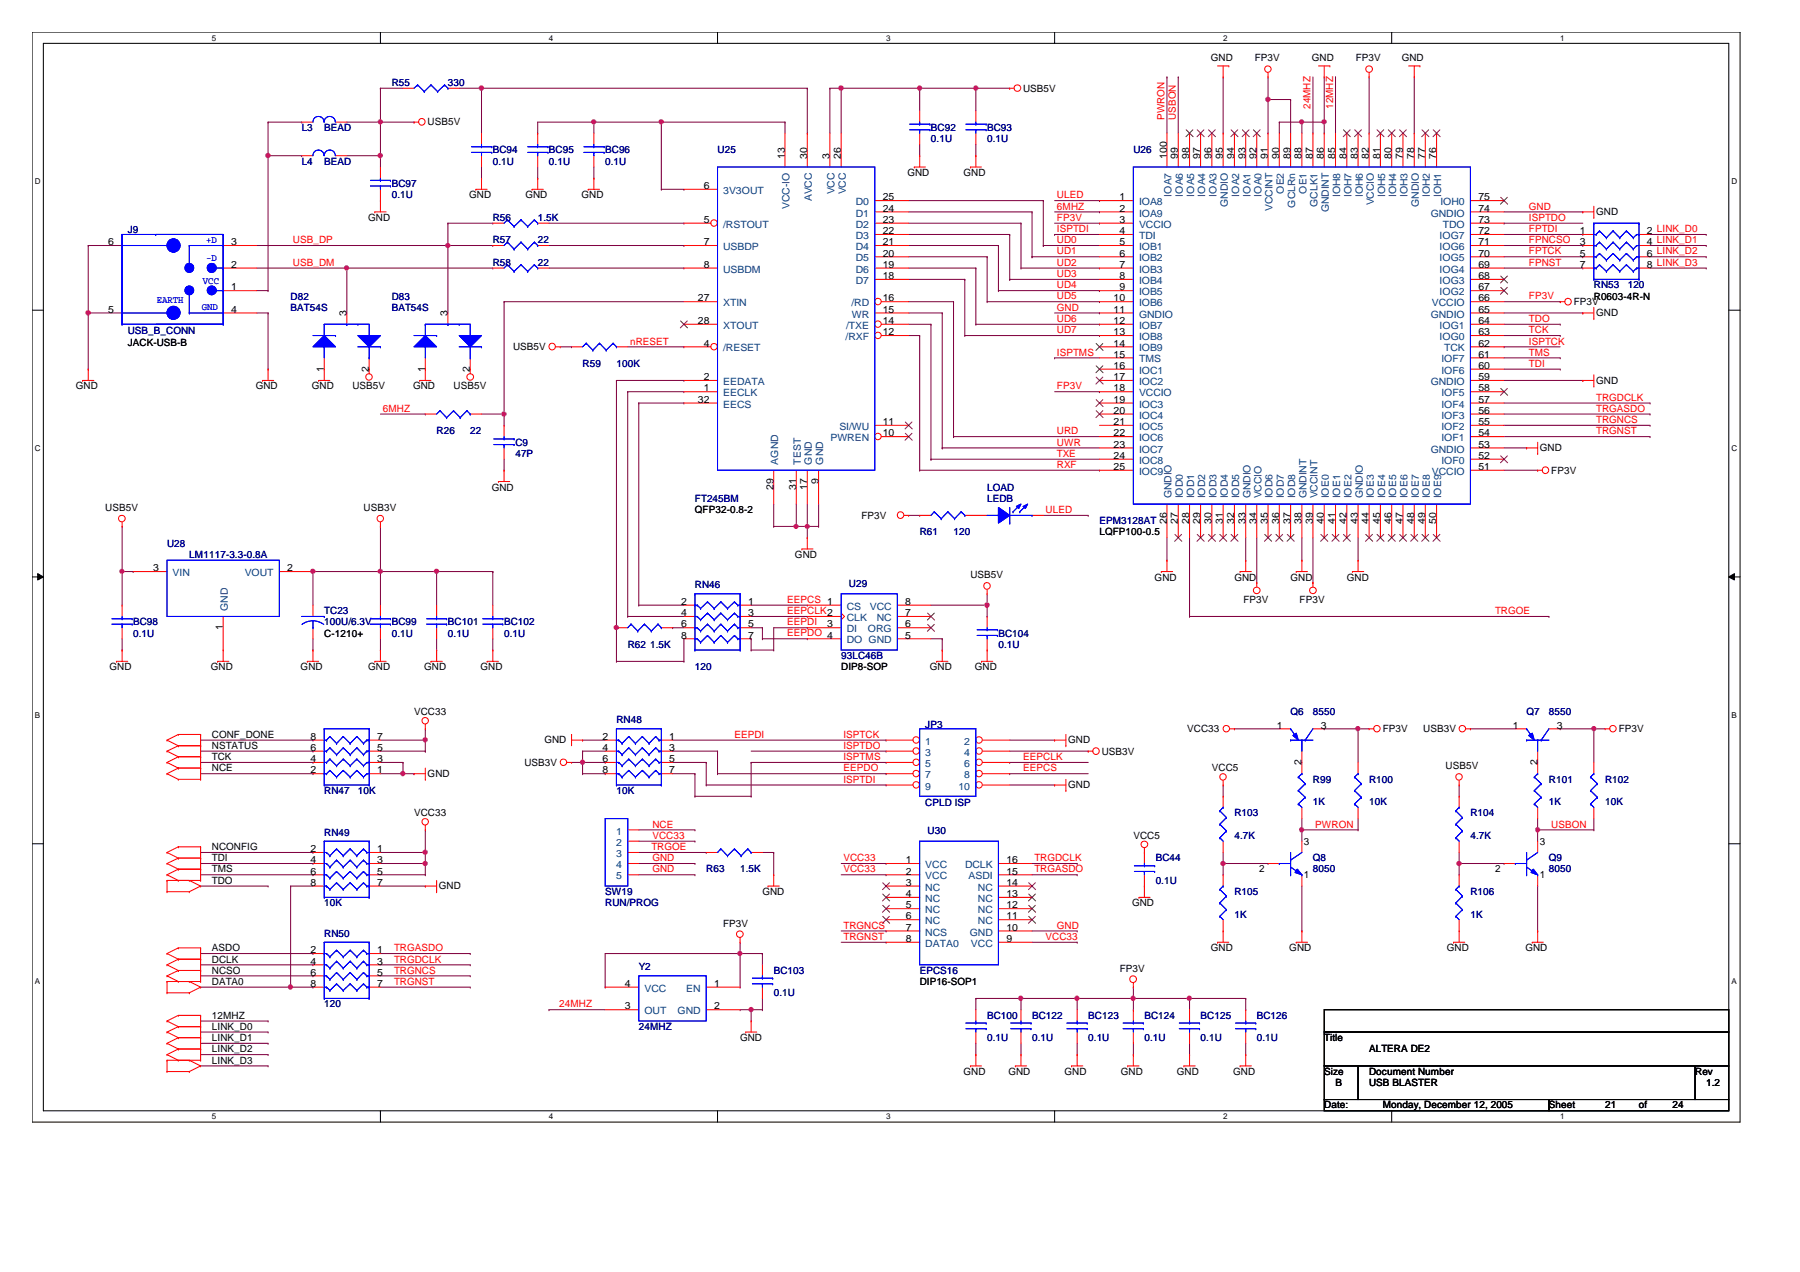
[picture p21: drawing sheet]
<svg xmlns="http://www.w3.org/2000/svg" width="297mm" height="210mm" viewBox="0 0 297 210" stroke-linecap="round" stroke-linejoin="round" font-family="sans-serif">
<defs><g id="words">
<g font-size="1.7">
<text x="199.8" y="10.1">GND</text>
<text x="207.1" y="10.1">FP3V</text>
<text x="216.5" y="10.1">GND</text>
<text x="223.7" y="10.1">FP3V</text>
<text x="231.3" y="10.1">GND</text>
<text x="168.8" y="15.1">USB5V</text>
<text x="70.6" y="20.7">USB5V</text>
<text x="129.5" y="26.2" transform="rotate(-90 129.5 26.2)">13</text>
<text x="133.2" y="26.2" transform="rotate(-90 133.2 26.2)">30</text>
<text x="136.9" y="26.2" transform="rotate(-90 136.9 26.2)">3</text>
<text x="138.8" y="26.2" transform="rotate(-90 138.8 26.2)">26</text>
<text x="149.7" y="29">GND</text>
<text x="159" y="29">GND</text>
<text x="192.5" y="26.2" transform="rotate(-90 192.5 26.2)">100</text>
<text x="194.4" y="26.2" transform="rotate(-90 194.4 26.2)">99</text>
<text x="196.3" y="26.2" transform="rotate(-90 196.3 26.2)">98</text>
<text x="198.1" y="26.2" transform="rotate(-90 198.1 26.2)">97</text>
<text x="199.9" y="26.2" transform="rotate(-90 199.9 26.2)">96</text>
<text x="201.8" y="26.2" transform="rotate(-90 201.8 26.2)">95</text>
<text x="203.7" y="26.2" transform="rotate(-90 203.7 26.2)">94</text>
<text x="205.5" y="26.2" transform="rotate(-90 205.5 26.2)">93</text>
<text x="207.3" y="26.2" transform="rotate(-90 207.3 26.2)">92</text>
<text x="209.2" y="26.2" transform="rotate(-90 209.2 26.2)">91</text>
<text x="211.1" y="26.2" transform="rotate(-90 211.1 26.2)">90</text>
<text x="212.9" y="26.2" transform="rotate(-90 212.9 26.2)">89</text>
<text x="214.8" y="26.2" transform="rotate(-90 214.8 26.2)">88</text>
<text x="216.6" y="26.2" transform="rotate(-90 216.6 26.2)">87</text>
<text x="218.5" y="26.2" transform="rotate(-90 218.5 26.2)">86</text>
<text x="220.3" y="26.2" transform="rotate(-90 220.3 26.2)">85</text>
<text x="222.2" y="26.2" transform="rotate(-90 222.2 26.2)">84</text>
<text x="224.1" y="26.2" transform="rotate(-90 224.1 26.2)">83</text>
<text x="225.9" y="26.2" transform="rotate(-90 225.9 26.2)">82</text>
<text x="227.8" y="26.2" transform="rotate(-90 227.8 26.2)">81</text>
<text x="229.6" y="26.2" transform="rotate(-90 229.6 26.2)">80</text>
<text x="231.5" y="26.2" transform="rotate(-90 231.5 26.2)">79</text>
<text x="233.3" y="26.2" transform="rotate(-90 233.3 26.2)">78</text>
<text x="235.2" y="26.2" transform="rotate(-90 235.2 26.2)">77</text>
<text x="237" y="26.2" transform="rotate(-90 237 26.2)">76</text>
<text x="77.4" y="32.7">GND</text>
<text x="86.7" y="32.7">GND</text>
<text x="96" y="32.7">GND</text>
<text x="116.1" y="31.2">6</text>
<text x="145.7" y="34.9">24</text>
<text x="145.7" y="33.1">25</text>
<text x="184.7" y="33.1">1</text>
<text x="184.7" y="34.9">2</text>
<text x="244" y="34.9">74</text>
<text x="244" y="33.1">75</text>
<text x="263.4" y="35.5">GND</text>
<text x="17.9" y="40.5">6</text>
<text x="38.1" y="40.5">3</text>
<text x="60.7" y="36.4">GND</text>
<text x="116.1" y="40.5">7</text>
<text x="116.1" y="36.8">5</text>
<text x="145.7" y="40.5">21</text>
<text x="145.7" y="38.7">22</text>
<text x="145.7" y="36.8">23</text>
<text x="184.7" y="36.8">3</text>
<text x="184.7" y="38.7">4</text>
<text x="184.7" y="40.5">5</text>
<text x="244" y="40.5">71</text>
<text x="244" y="38.7">72</text>
<text x="244" y="36.8">73</text>
<text x="260.7" y="38.7">1</text>
<text x="260.7" y="40.5">3</text>
<text x="271.8" y="40.5">4 LINK_D1</text>
<text x="271.8" y="38.7">2 LINK_D0</text>
<text x="38.1" y="44.2">2</text>
<text x="38.1" y="47.9">1</text>
<text x="116.1" y="44.2">8</text>
<text x="145.7" y="46.1">18</text>
<text x="145.7" y="44.2">19</text>
<text x="145.7" y="42.3">20</text>
<text x="184.7" y="42.3">6</text>
<text x="184.7" y="44.2">7</text>
<text x="184.7" y="46.1">8</text>
<text x="184.7" y="47.9">9</text>
<text x="244" y="47.9">67</text>
<text x="244" y="46.1">68</text>
<text x="244" y="44.2">69</text>
<text x="244" y="42.3">70</text>
<text x="260.7" y="42.3">5</text>
<text x="260.7" y="44.2">7</text>
<text x="271.8" y="44.2">8 LINK_D3</text>
<text x="271.8" y="42.3">6 LINK_D2</text>
<text x="17.9" y="51.6">5</text>
<text x="38.1" y="51.6">4</text>
<text x="57.2" y="52.2" transform="rotate(-90 57.2 52.2)">3</text>
<text x="73.9" y="52.2" transform="rotate(-90 73.9 52.2)">3</text>
<text x="115.1" y="49.7">27</text>
<text x="115.1" y="53.5">28</text>
<text x="145.7" y="49.7">16</text>
<text x="145.7" y="51.6">15</text>
<text x="145.7" y="53.5">14</text>
<text x="183.8" y="49.7">10</text>
<text x="183.8" y="51.6">11</text>
<text x="183.8" y="53.5">12</text>
<text x="244" y="53.5">64</text>
<text x="244" y="51.6">65</text>
<text x="244" y="49.7">66</text>
<text x="259.7" y="50.4">FP3V</text>
<text x="263" y="49.4">R0603-4R-N</text>
<text x="263.4" y="52.2">GND</text>
<text x="21.1" y="57">JACK-USB-B</text>
<text x="84.7" y="57.8">USB5V</text>
<text x="116.1" y="57.2">4</text>
<text x="145.7" y="55.3">12</text>
<text x="183.8" y="55.3">13</text>
<text x="183.8" y="57.2">14</text>
<text x="183.8" y="59">15</text>
<text x="244" y="59">61</text>
<text x="244" y="57.2">62</text>
<text x="244" y="55.3">63</text>
<text x="12.5" y="64.3">GND</text>
<text x="42.2" y="64.3">GND</text>
<text x="51.5" y="64.3">GND</text>
<text x="53.5" y="61.3" transform="rotate(-90 53.5 61.3)">1</text>
<text x="58.2" y="64.3">USB5V</text>
<text x="60.9" y="61.3" transform="rotate(-90 60.9 61.3)">2</text>
<text x="68.2" y="64.3">GND</text>
<text x="70.1" y="61.3" transform="rotate(-90 70.1 61.3)">1</text>
<text x="74.8" y="64.3">USB5V</text>
<text x="77.6" y="61.3" transform="rotate(-90 77.6 61.3)">2</text>
<text x="116.1" y="62.7">2</text>
<text x="116.1" y="64.6">1</text>
<text x="183.8" y="60.9">16</text>
<text x="183.8" y="62.7">17</text>
<text x="183.8" y="64.6">18</text>
<text x="244" y="64.6">58</text>
<text x="244" y="62.7">59</text>
<text x="244" y="60.9">60</text>
<text x="263.4" y="63.3">GND</text>
<text x="115.1" y="66.5">32</text>
<text x="145.7" y="70.1">11</text>
<text x="183.8" y="66.5">19</text>
<text x="183.8" y="68.3">20</text>
<text x="183.8" y="70.1">21</text>
<text x="244" y="70.1">55</text>
<text x="244" y="68.3">56</text>
<text x="244" y="66.5">57</text>
<text x="145.7" y="72">10</text>
<text x="183.8" y="72">22</text>
<text x="183.8" y="73.9">23</text>
<text x="183.8" y="75.7">24</text>
<text x="183.8" y="77.6">25</text>
<text x="244" y="77.6">51</text>
<text x="244" y="75.7">52</text>
<text x="244" y="73.9">53</text>
<text x="244" y="72">54</text>
<text x="254.1" y="74.5">GND</text>
<text x="81.2" y="80.9">GND</text>
<text x="127.6" y="80.9" transform="rotate(-90 127.6 80.9)">29</text>
<text x="131.4" y="80.9" transform="rotate(-90 131.4 80.9)">31</text>
<text x="133.2" y="80.9" transform="rotate(-90 133.2 80.9)">17</text>
<text x="135" y="79.9" transform="rotate(-90 135 79.9)">9</text>
<text x="256" y="78.2">FP3V</text>
<text x="17.4" y="84.3">USB5V</text>
<text x="60" y="84.3">USB3V</text>
<text x="114.7" y="84.7">QFP32-0.8-2</text>
<text x="142.2" y="85.6">FP3V</text>
<text x="181.4" y="88.3">LQFP100-0.5</text>
<text x="192.5" y="86.4" transform="rotate(-90 192.5 86.4)">26</text>
<text x="194.4" y="86.4" transform="rotate(-90 194.4 86.4)">27</text>
<text x="196.3" y="86.4" transform="rotate(-90 196.3 86.4)">28</text>
<text x="198.1" y="86.4" transform="rotate(-90 198.1 86.4)">29</text>
<text x="199.9" y="86.4" transform="rotate(-90 199.9 86.4)">30</text>
<text x="201.8" y="86.4" transform="rotate(-90 201.8 86.4)">31</text>
<text x="203.7" y="86.4" transform="rotate(-90 203.7 86.4)">32</text>
<text x="205.5" y="86.4" transform="rotate(-90 205.5 86.4)">33</text>
<text x="207.3" y="86.4" transform="rotate(-90 207.3 86.4)">34</text>
<text x="209.2" y="86.4" transform="rotate(-90 209.2 86.4)">35</text>
<text x="211.1" y="86.4" transform="rotate(-90 211.1 86.4)">36</text>
<text x="212.9" y="86.4" transform="rotate(-90 212.9 86.4)">37</text>
<text x="214.8" y="86.4" transform="rotate(-90 214.8 86.4)">38</text>
<text x="216.6" y="86.4" transform="rotate(-90 216.6 86.4)">39</text>
<text x="218.5" y="86.4" transform="rotate(-90 218.5 86.4)">40</text>
<text x="220.3" y="86.4" transform="rotate(-90 220.3 86.4)">41</text>
<text x="222.2" y="86.4" transform="rotate(-90 222.2 86.4)">42</text>
<text x="224.1" y="86.4" transform="rotate(-90 224.1 86.4)">43</text>
<text x="225.9" y="86.4" transform="rotate(-90 225.9 86.4)">44</text>
<text x="227.8" y="86.4" transform="rotate(-90 227.8 86.4)">45</text>
<text x="229.6" y="86.4" transform="rotate(-90 229.6 86.4)">46</text>
<text x="231.5" y="86.4" transform="rotate(-90 231.5 86.4)">47</text>
<text x="233.3" y="86.4" transform="rotate(-90 233.3 86.4)">48</text>
<text x="235.2" y="86.4" transform="rotate(-90 235.2 86.4)">49</text>
<text x="237" y="86.4" transform="rotate(-90 237 86.4)">50</text>
<text x="25.3" y="94.3">3</text>
<text x="47.4" y="94.3">2</text>
<text x="131.2" y="92.1">GND</text>
<text x="160.1" y="95.4">USB5V</text>
<text x="190.5" y="95.8">GND</text>
<text x="203.7" y="95.8">GND</text>
<text x="213" y="95.8">GND</text>
<text x="222.2" y="95.8">GND</text>
<text x="112.4" y="101.7">4</text>
<text x="112.4" y="99.8">2</text>
<text x="123.4" y="99.8">1</text>
<text x="123.4" y="101.7">3</text>
<text x="149.4" y="101.7">7</text>
<text x="149.4" y="99.8">8</text>
<text x="205.2" y="99.5">FP3V</text>
<text x="214.5" y="99.5">FP3V</text>
<text x="36.8" y="104" transform="rotate(-90 36.8 104)">1</text>
<text x="53.5" y="105.1">C-1210+</text>
<text x="112.4" y="105.4">8</text>
<text x="112.4" y="103.5">6</text>
<text x="123.4" y="103.5">5</text>
<text x="123.4" y="105.4">7</text>
<text x="136.5" y="103.5">3</text>
<text x="149.4" y="105.4">5</text>
<text x="149.4" y="103.5">6</text>
<text x="18.1" y="110.6">GND</text>
<text x="34.8" y="110.6">GND</text>
<text x="49.6" y="110.6">GND</text>
<text x="60.7" y="110.6">GND</text>
<text x="70" y="110.6">GND</text>
<text x="79.3" y="110.6">GND</text>
<text x="138.8" y="110.6">DIP8-SOP</text>
<text x="153.5" y="110.6">GND</text>
<text x="160.9" y="110.6">GND</text>
<text x="68.3" y="118">VCC33</text>
<text x="35" y="125.4">TCK</text>
<text x="35" y="121.8">CONF_DONE</text>
<text x="35" y="123.6">NSTATUS</text>
<text x="51.2" y="122.1">8</text>
<text x="51.2" y="123.9">6</text>
<text x="51.2" y="125.8">4</text>
<text x="62.2" y="125.8">3</text>
<text x="62.2" y="123.9">5</text>
<text x="62.2" y="122.1">7</text>
<text x="89.8" y="122.7">GND</text>
<text x="99.4" y="125.8">6</text>
<text x="99.4" y="123.9">4</text>
<text x="99.4" y="122.1">2</text>
<text x="110.4" y="122.1">1</text>
<text x="110.4" y="123.9">3</text>
<text x="110.4" y="125.8">5</text>
<text x="176.3" y="122.7">GND</text>
<text x="181.8" y="124.5">USB3V</text>
<text x="195.9" y="120.8">VCC33</text>
<text x="210.7" y="120.2">1</text>
<text x="218" y="120.2">3</text>
<text x="228.2" y="120.8">FP3V</text>
<text x="234.9" y="120.8">USB3V</text>
<text x="249.6" y="120.2">1</text>
<text x="256.9" y="120.2">3</text>
<text x="267.1" y="120.8">FP3V</text>
<text x="35" y="127.3">NCE</text>
<text x="51.2" y="127.6">2</text>
<text x="62.2" y="127.6">1</text>
<text x="70.6" y="128.2">GND</text>
<text x="86.5" y="126.4">USB3V</text>
<text x="99.4" y="127.6">8</text>
<text x="110.4" y="127.6">7</text>
<text x="176.3" y="130.1">GND</text>
<text x="200" y="127.3">VCC5</text>
<text x="214.8" y="126.2" transform="rotate(-90 214.8 126.2)">2</text>
<text x="238.5" y="126.9">USB5V</text>
<text x="253.7" y="126.2" transform="rotate(-90 253.7 126.2)">2</text>
<text x="68.3" y="134.7">VCC33</text>
<text x="35" y="144">TMS</text>
<text x="35" y="142.2">TDI</text>
<text x="35" y="140.3">NCONFIG</text>
<text x="51.2" y="142.5">4</text>
<text x="51.2" y="140.6">2</text>
<text x="62.2" y="140.6">1</text>
<text x="62.2" y="142.5">3</text>
<text x="149.5" y="142.5">1</text>
<text x="166.1" y="142.5">16</text>
<text x="187" y="138.4">VCC5</text>
<text x="207.8" y="144">2</text>
<text x="215.2" y="139.4">3</text>
<text x="246.7" y="144">2</text>
<text x="254.1" y="139.4">3</text>
<text x="35" y="145.8">TDO</text>
<text x="51.2" y="146.2">8</text>
<text x="51.2" y="144.3">6</text>
<text x="62.2" y="144.3">5</text>
<text x="62.2" y="146.2">7</text>
<text x="72.4" y="146.8">GND</text>
<text x="125.8" y="147.7">GND</text>
<text x="149.5" y="144.3">2</text>
<text x="149.5" y="146.2">3</text>
<text x="149.5" y="148">4</text>
<text x="149.5" y="149.9">5</text>
<text x="166.1" y="149.9">12</text>
<text x="166.1" y="148">13</text>
<text x="166.1" y="146.2">14</text>
<text x="166.1" y="144.3">15</text>
<text x="186.8" y="149.6">GND</text>
<text x="215.2" y="144.9">1</text>
<text x="254.1" y="144.9">1</text>
<text x="119.3" y="152.9">FP3V</text>
<text x="149.5" y="151.7">6</text>
<text x="149.5" y="153.6">7</text>
<text x="149.5" y="155.4">8</text>
<text x="166.1" y="155.4">9</text>
<text x="166.1" y="153.6">10</text>
<text x="166.1" y="151.7">11</text>
<text x="35" y="160.7">NCSO</text>
<text x="35" y="158.8">DCLK</text>
<text x="35" y="157">ASDO</text>
<text x="51.2" y="161">6</text>
<text x="51.2" y="159.2">4</text>
<text x="51.2" y="157.3">2</text>
<text x="62.2" y="157.3">1</text>
<text x="62.2" y="159.2">3</text>
<text x="62.2" y="161">5</text>
<text x="184.8" y="160.3">FP3V</text>
<text x="199.8" y="157">GND</text>
<text x="212.8" y="157">GND</text>
<text x="238.8" y="157">GND</text>
<text x="251.7" y="157">GND</text>
<text x="35" y="162.5">DATA0</text>
<text x="51.2" y="162.9">8</text>
<text x="62.2" y="162.9">7</text>
<text x="103.1" y="162.9">4</text>
<text x="103.1" y="166.6">3</text>
<text x="117.9" y="166.6">2</text>
<text x="117.9" y="162.9">1</text>
<text x="151.8" y="162.5">DIP16-SOP1</text>
<text x="35" y="168.1">12MHZ</text>
<text x="35" y="173.7">LINK_D2</text>
<text x="35" y="171.8">LINK_D1</text>
<text x="35" y="170">LINK_D0</text>
<text x="122.1" y="171.8">GND</text>
<text x="218.5" y="171.8">Title</text>
<text x="225.9" y="173.7">ALTERA DE2</text>
<text x="35" y="175.5">LINK_D3</text>
<text x="159" y="177.4">GND</text>
<text x="166.4" y="177.4">GND</text>
<text x="175.7" y="177.4">GND</text>
<text x="185" y="177.4">GND</text>
<text x="194.2" y="177.4">GND</text>
<text x="203.5" y="177.4">GND</text>
<text x="218.5" y="177.4">Size</text>
<text x="220.4" y="179.2">B</text>
<text x="225.9" y="179.2">USB BLASTER</text>
<text x="225.9" y="177.4">Document Number</text>
<text x="279.7" y="177.4">Rev</text>
<text x="281.6" y="179.2">1.2</text>
<text x="218.5" y="182.9">Date:</text>
<text x="228.2" y="182.9">Monday, December 12, 2005</text>
<text x="255.6" y="182.9">Sheet</text>
<text x="264.9" y="182.9">21</text>
<text x="270.5" y="182.9">of</text>
<text x="276" y="182.9">24</text>
</g>
<g font-size="1.7" fill="#000080">
<text x="64.6" y="14.2">R55</text>
<text x="73.9" y="14.2">330</text>
<text x="49.8" y="21.6">L3</text>
<text x="53.5" y="21.6">BEAD</text>
<text x="153.6" y="21.6">BC92</text>
<text x="153.6" y="23.5">0.1U</text>
<text x="162.9" y="21.6">BC93</text>
<text x="162.9" y="23.5">0.1U</text>
<text x="49.8" y="27.2">L4</text>
<text x="53.5" y="27.2">BEAD</text>
<text x="81.3" y="25.3">BC94</text>
<text x="81.3" y="27.2">0.1U</text>
<text x="90.6" y="25.3">BC95</text>
<text x="90.6" y="27.2">0.1U</text>
<text x="99.9" y="25.3">BC96</text>
<text x="99.9" y="27.2">0.1U</text>
<text x="118.4" y="25.3">U25</text>
<text x="187" y="25.3">U26</text>
<text x="64.6" y="30.9">BC97</text>
<text x="64.6" y="32.7">0.1U</text>
<text x="21.1" y="38.5">J9</text>
<text x="81.3" y="40.2">R57</text>
<text x="81.3" y="36.4">R56</text>
<text x="88.7" y="40.2">22</text>
<text x="88.7" y="36.4">1.5K</text>
<text x="81.3" y="43.9">R58</text>
<text x="88.7" y="43.9">22</text>
<text x="263" y="47.6">RN53</text>
<text x="268.6" y="47.6">120</text>
<text x="48" y="49.4">D82</text>
<text x="48" y="51.3">BAT54S</text>
<text x="64.6" y="49.4">D83</text>
<text x="64.6" y="51.3">BAT54S</text>
<text x="21.1" y="55.2">USB_B_CONN</text>
<text x="96.1" y="60.5">R59</text>
<text x="101.7" y="60.5">100K</text>
<text x="72.1" y="71.7">R26</text>
<text x="77.6" y="71.7">22</text>
<text x="85" y="73.5">C9</text>
<text x="85" y="75.4">47P</text>
<text x="114.7" y="82.8">FT245BM</text>
<text x="162.9" y="80.9">LOAD</text>
<text x="162.9" y="82.8">LEDB</text>
<text x="151.8" y="88.3">R61</text>
<text x="157.4" y="88.3">120</text>
<text x="181.4" y="86.5">EPM3128AT</text>
<text x="27.6" y="90.2">U28</text>
<text x="31.2" y="92.1">LM1117-3.3-0.8A</text>
<text x="53.5" y="101.3">TC23</text>
<text x="114.7" y="97.1">RN46</text>
<text x="140.1" y="96.9">U29</text>
<text x="22" y="103.2">BC98</text>
<text x="22" y="105.1">0.1U</text>
<text x="53.5" y="103.2">100U/6.3V</text>
<text x="64.6" y="103.2">BC99</text>
<text x="64.6" y="105.1">0.1U</text>
<text x="73.9" y="103.2">BC101</text>
<text x="73.9" y="105.1">0.1U</text>
<text x="83.2" y="103.2">BC102</text>
<text x="83.2" y="105.1">0.1U</text>
<text x="103.6" y="106.9">R62 1.5K</text>
<text x="164.8" y="105.1">BC104</text>
<text x="164.8" y="106.9">0.1U</text>
<text x="114.7" y="110.6">120</text>
<text x="138.8" y="108.8">93LC46B</text>
<text x="101.7" y="119.3">RN48</text>
<text x="213" y="118">Q6</text>
<text x="216.7" y="118">8550</text>
<text x="251.9" y="118">Q7</text>
<text x="255.6" y="118">8550</text>
<text x="152.7" y="120.1">JP3</text>
<text x="53.5" y="131">RN47</text>
<text x="59.1" y="131">10K</text>
<text x="101.7" y="131">10K</text>
<text x="216.7" y="129.2">R99</text>
<text x="225.9" y="129.2">R100</text>
<text x="255.6" y="129.2">R101</text>
<text x="264.9" y="129.2">R102</text>
<text x="53.5" y="137.9">RN49</text>
<text x="152.7" y="133.1">CPLD ISP</text>
<text x="153.1" y="137.7">U30</text>
<text x="203.7" y="134.7">R103</text>
<text x="216.7" y="132.9">1K</text>
<text x="225.9" y="132.9">10K</text>
<text x="242.7" y="134.7">R104</text>
<text x="255.6" y="132.9">1K</text>
<text x="264.9" y="132.9">10K</text>
<text x="116.5" y="144">R63</text>
<text x="122.1" y="144">1.5K</text>
<text x="190.7" y="142.2">BC44</text>
<text x="203.7" y="138.4">4.7K</text>
<text x="216.7" y="142.2">Q8</text>
<text x="216.7" y="144">8050</text>
<text x="242.7" y="138.4">4.7K</text>
<text x="255.6" y="142.2">Q9</text>
<text x="255.6" y="144">8050</text>
<text x="53.5" y="149.6">10K</text>
<text x="99.9" y="147.7">SW19</text>
<text x="99.9" y="149.6">RUN/PROG</text>
<text x="190.7" y="145.8">0.1U</text>
<text x="203.7" y="147.7">R105</text>
<text x="242.7" y="147.7">R106</text>
<text x="53.5" y="154.6">RN50</text>
<text x="203.7" y="151.4">1K</text>
<text x="242.7" y="151.4">1K</text>
<text x="105.4" y="160.1">Y2</text>
<text x="127.7" y="160.7">BC103</text>
<text x="151.8" y="160.7">EPCS16</text>
<text x="53.5" y="166.2">120</text>
<text x="127.7" y="164.4">0.1U</text>
<text x="105.4" y="170">24MHZ</text>
<text x="162.9" y="168.1">BC100</text>
<text x="162.9" y="171.8">0.1U</text>
<text x="170.3" y="168.1">BC122</text>
<text x="170.3" y="171.8">0.1U</text>
<text x="179.6" y="168.1">BC123</text>
<text x="179.6" y="171.8">0.1U</text>
<text x="188.8" y="168.1">BC124</text>
<text x="188.8" y="171.8">0.1U</text>
<text x="198.1" y="168.1">BC125</text>
<text x="198.1" y="171.8">0.1U</text>
<text x="207.4" y="168.1">BC126</text>
<text x="207.4" y="171.8">0.1U</text>
</g>
<g font-size="1.7" fill="#f00">
<text x="216.3" y="17.9" transform="rotate(-90 216.3 17.9)">24MHZ</text>
<text x="220" y="17.9" transform="rotate(-90 220 17.9)">12MHZ</text>
<text x="192.2" y="19.8" transform="rotate(-90 192.2 19.8)">PWRON</text>
<text x="194.1" y="19.8" transform="rotate(-90 194.1 19.8)">USBON</text>
<text x="174.4" y="34.6">6MHZ</text>
<text x="174.4" y="32.7">ULED</text>
<text x="252.3" y="34.6">GND</text>
<text x="48.3" y="40.1">USB_DP</text>
<text x="174.4" y="36.4">FP3V</text>
<text x="174.4" y="40.1">UD0</text>
<text x="174.4" y="38.3">ISPTDI</text>
<text x="174.4" y="42">UD1</text>
<text x="252.3" y="36.4">ISPTDO</text>
<text x="252.3" y="40.1">FPNCSO</text>
<text x="252.3" y="42">FPTCK</text>
<text x="252.3" y="38.3">FPTDI</text>
<text x="48.3" y="43.9">USB_DM</text>
<text x="174.4" y="45.7">UD3</text>
<text x="174.4" y="43.9">UD2</text>
<text x="174.4" y="47.6">UD4</text>
<text x="252.3" y="43.9">FPNST</text>
<text x="174.4" y="51.3">GND</text>
<text x="174.4" y="49.4">UD5</text>
<text x="174.4" y="53.1">UD6</text>
<text x="252.3" y="49.4">FP3V</text>
<text x="252.3" y="53.1">TDO</text>
<text x="104" y="56.9">nRESET</text>
<text x="174.4" y="58.7">ISPTMS</text>
<text x="174.4" y="55">UD7</text>
<text x="252.3" y="56.9">ISPTCK</text>
<text x="252.3" y="55">TCK</text>
<text x="252.3" y="58.7">TMS</text>
<text x="174.4" y="64.3">FP3V</text>
<text x="252.3" y="60.5">TDI</text>
<text x="63.2" y="67.9">6MHZ</text>
<text x="174.4" y="71.7">URD</text>
<text x="263.4" y="66.1">TRGDCLK</text>
<text x="263.4" y="71.7">TRGNST</text>
<text x="263.4" y="67.9">TRGASDO</text>
<text x="263.4" y="69.8">TRGNCS</text>
<text x="174.4" y="73.5">UWR</text>
<text x="174.4" y="75.4">TXE</text>
<text x="174.4" y="77.2">RXF</text>
<text x="172.6" y="84.7">ULED</text>
<text x="129.9" y="101.3">EEPCLK2</text>
<text x="129.9" y="99.5">EEPCS 1</text>
<text x="246.7" y="101.3">TRGOE</text>
<text x="129.9" y="103.2">EEPDI</text>
<text x="129.9" y="105">EEPDO 4</text>
<text x="121.2" y="121.8">EEPDI</text>
<text x="139.2" y="125.4">ISPTMS</text>
<text x="139.2" y="121.8">ISPTCK</text>
<text x="139.2" y="123.6">ISPTDO</text>
<text x="168.9" y="125.4">EEPCLK</text>
<text x="139.2" y="129.2">ISPTDI</text>
<text x="139.2" y="127.3">EEPDO</text>
<text x="168.9" y="127.3">EEPCS</text>
<text x="107.7" y="136.6">NCE</text>
<text x="217" y="136.6">PWRON</text>
<text x="256" y="136.6">USBON</text>
<text x="107.5" y="140.3">TRGOE</text>
<text x="107.7" y="138.4">VCC33</text>
<text x="107.7" y="142.1">GND</text>
<text x="107.7" y="144">GND</text>
<text x="139.2" y="142.1">VCC33</text>
<text x="139.2" y="144">VCC33</text>
<text x="170.7" y="144">TRGASDO</text>
<text x="170.7" y="142.1">TRGDCLK</text>
<text x="139.2" y="155.1">TRGNST</text>
<text x="139.2" y="153.2">TRGNCS</text>
<text x="172.6" y="155.1">VCC33</text>
<text x="174.4" y="153.2">GND</text>
<text x="65" y="158.8">TRGDCLK</text>
<text x="65" y="160.7">TRGNCS</text>
<text x="65" y="157">TRGASDO</text>
<text x="65" y="162.5">TRGNST</text>
<text x="92.3" y="166.2">24MHZ</text>
</g>
<g font-size="1.7" fill="#004080">
<text x="119.3" y="32">3V3OUT</text>
<text x="130.3" y="34.5" transform="rotate(-90 130.3 34.5)">VCC-IO</text>
<text x="134" y="33.2" transform="rotate(-90 134 33.2)">AVCC</text>
<text x="137.7" y="32.1" transform="rotate(-90 137.7 32.1)">VCC</text>
<text x="139.6" y="32.1" transform="rotate(-90 139.6 32.1)">VCC</text>
<text x="141.2" y="35.7">D1</text>
<text x="141.2" y="33.9">D0</text>
<text x="188" y="33.9">IOA8</text>
<text x="188" y="35.7">IOA9</text>
<text x="193.3" y="32.4" transform="rotate(-90 193.3 32.4)">IOA7</text>
<text x="195.2" y="32.4" transform="rotate(-90 195.2 32.4)">IOA6</text>
<text x="197.1" y="32.4" transform="rotate(-90 197.1 32.4)">IOA5</text>
<text x="198.9" y="32.4" transform="rotate(-90 198.9 32.4)">IOA4</text>
<text x="200.7" y="32.4" transform="rotate(-90 200.7 32.4)">IOA3</text>
<text x="202.6" y="34.1" transform="rotate(-90 202.6 34.1)">GNDIO</text>
<text x="204.5" y="32.4" transform="rotate(-90 204.5 32.4)">IOA2</text>
<text x="206.3" y="32.4" transform="rotate(-90 206.3 32.4)">IOA1</text>
<text x="208.2" y="32.4" transform="rotate(-90 208.2 32.4)">IOA0</text>
<text x="210" y="34.8" transform="rotate(-90 210 34.8)">VCCINT</text>
<text x="211.9" y="32" transform="rotate(-90 211.9 32)">OE2</text>
<text x="213.7" y="34.2" transform="rotate(-90 213.7 34.2)">GCLRn</text>
<text x="215.6" y="32" transform="rotate(-90 215.6 32)">OE1</text>
<text x="217.4" y="34.2" transform="rotate(-90 217.4 34.2)">GCLK1</text>
<text x="219.3" y="35.1" transform="rotate(-90 219.3 35.1)">GNDINT</text>
<text x="221.1" y="32.5" transform="rotate(-90 221.1 32.5)">IOH8</text>
<text x="223" y="32.5" transform="rotate(-90 223 32.5)">IOH7</text>
<text x="224.9" y="32.5" transform="rotate(-90 224.9 32.5)">IOH6</text>
<text x="226.7" y="33.9" transform="rotate(-90 226.7 33.9)">VCCIO</text>
<text x="228.6" y="32.5" transform="rotate(-90 228.6 32.5)">IOH5</text>
<text x="230.4" y="32.5" transform="rotate(-90 230.4 32.5)">IOH4</text>
<text x="232.3" y="32.5" transform="rotate(-90 232.3 32.5)">IOH3</text>
<text x="234.1" y="34.1" transform="rotate(-90 234.1 34.1)">GNDIO</text>
<text x="236" y="32.5" transform="rotate(-90 236 32.5)">IOH2</text>
<text x="236.1" y="35.7">GNDIO</text>
<text x="237.7" y="33.9">IOH0</text>
<text x="237.8" y="32.5" transform="rotate(-90 237.8 32.5)">IOH1</text>
<text x="119.3" y="41.3">USBDP</text>
<text x="119.3" y="37.6">/RSTOUT</text>
<text x="141.2" y="41.3">D4</text>
<text x="141.2" y="39.5">D3</text>
<text x="141.2" y="37.6">D2</text>
<text x="188" y="37.6">VCCIO</text>
<text x="188" y="39.5">TDI</text>
<text x="188" y="41.3">IOB1</text>
<text x="237.6" y="41.3">IOG6</text>
<text x="237.6" y="39.5">IOG7</text>
<text x="238.1" y="37.6">TDO</text>
<text x="119.3" y="45">USBDM</text>
<text x="141.2" y="46.9">D7</text>
<text x="141.2" y="45">D6</text>
<text x="141.2" y="43.1">D5</text>
<text x="188" y="43.1">IOB2</text>
<text x="188" y="45">IOB3</text>
<text x="188" y="46.9">IOB4</text>
<text x="237.6" y="46.9">IOG3</text>
<text x="237.6" y="45">IOG4</text>
<text x="237.6" y="43.1">IOG5</text>
<text x="119.3" y="50.5">XTIN</text>
<text x="140.5" y="50.5">/RD</text>
<text x="140.6" y="52.4">WR</text>
<text x="188" y="48.7">IOB5</text>
<text x="188" y="50.5">IOB6</text>
<text x="188" y="52.4">GNDIO</text>
<text x="236.1" y="52.4">GNDIO</text>
<text x="236.3" y="50.5">VCCIO</text>
<text x="237.6" y="48.7">IOG2</text>
<text x="119.3" y="54.3">XTOUT</text>
<text x="119.3" y="58">/RESET</text>
<text x="139.5" y="56.1">/RXF</text>
<text x="139.6" y="54.3">/TXE</text>
<text x="188" y="54.3">IOB7</text>
<text x="188" y="56.1">IOB8</text>
<text x="188" y="58">IOB9</text>
<text x="188" y="59.8">TMS</text>
<text x="237.6" y="56.1">IOG0</text>
<text x="237.6" y="54.3">IOG1</text>
<text x="237.9" y="59.8">IOF7</text>
<text x="238.3" y="58">TCK</text>
<text x="119.3" y="63.5">EEDATA</text>
<text x="119.3" y="65.4">EECLK</text>
<text x="188" y="61.7">IOC1</text>
<text x="188" y="63.5">IOC2</text>
<text x="188" y="65.4">VCCIO</text>
<text x="236.1" y="63.5">GNDIO</text>
<text x="237.9" y="65.4">IOF5</text>
<text x="237.9" y="61.7">IOF6</text>
<text x="119.3" y="67.3">EECS</text>
<text x="138.5" y="71">SI/WU</text>
<text x="188" y="67.3">IOC3</text>
<text x="188" y="69.1">IOC4</text>
<text x="188" y="71">IOC5</text>
<text x="237.9" y="71">IOF2</text>
<text x="237.9" y="69.1">IOF3</text>
<text x="237.9" y="67.3">IOF4</text>
<text x="128.4" y="76.7" transform="rotate(-90 128.4 76.7)">AGND</text>
<text x="132.2" y="76.7" transform="rotate(-90 132.2 76.7)">TEST</text>
<text x="134" y="76.7" transform="rotate(-90 134 76.7)">GND</text>
<text x="135.8" y="76.7" transform="rotate(-90 135.8 76.7)">GND</text>
<text x="137.1" y="72.8">PWREN</text>
<text x="188" y="72.8">IOC6</text>
<text x="188" y="74.7">IOC7</text>
<text x="188" y="76.5">IOC8</text>
<text x="236.1" y="74.7">GNDIO</text>
<text x="237.9" y="76.5">IOF0</text>
<text x="237.9" y="72.8">IOF1</text>
<text x="188" y="78.4">IOC9</text>
<text x="193.3" y="82.3" transform="rotate(-90 193.3 82.3)">GNDIO</text>
<text x="195.2" y="82.3" transform="rotate(-90 195.2 82.3)">IOD0</text>
<text x="197.1" y="82.3" transform="rotate(-90 197.1 82.3)">IOD1</text>
<text x="198.9" y="82.3" transform="rotate(-90 198.9 82.3)">IOD2</text>
<text x="200.7" y="82.3" transform="rotate(-90 200.7 82.3)">IOD3</text>
<text x="202.6" y="82.3" transform="rotate(-90 202.6 82.3)">IOD4</text>
<text x="204.5" y="82.3" transform="rotate(-90 204.5 82.3)">IOD5</text>
<text x="206.3" y="82.3" transform="rotate(-90 206.3 82.3)">GNDIO</text>
<text x="208.2" y="82.3" transform="rotate(-90 208.2 82.3)">VCCIO</text>
<text x="210" y="82.3" transform="rotate(-90 210 82.3)">IOD6</text>
<text x="211.9" y="82.3" transform="rotate(-90 211.9 82.3)">IOD7</text>
<text x="213.7" y="82.3" transform="rotate(-90 213.7 82.3)">IOD8</text>
<text x="215.6" y="82.3" transform="rotate(-90 215.6 82.3)">GNDINT</text>
<text x="217.4" y="82.3" transform="rotate(-90 217.4 82.3)">VCCINT</text>
<text x="219.3" y="82.3" transform="rotate(-90 219.3 82.3)">IOE0</text>
<text x="221.1" y="82.3" transform="rotate(-90 221.1 82.3)">IOE1</text>
<text x="223" y="82.3" transform="rotate(-90 223 82.3)">IOE2</text>
<text x="224.9" y="82.3" transform="rotate(-90 224.9 82.3)">GNDIO</text>
<text x="226.7" y="82.3" transform="rotate(-90 226.7 82.3)">IOE3</text>
<text x="228.6" y="82.3" transform="rotate(-90 228.6 82.3)">IOE4</text>
<text x="230.4" y="82.3" transform="rotate(-90 230.4 82.3)">IOE5</text>
<text x="232.3" y="82.3" transform="rotate(-90 232.3 82.3)">IOE6</text>
<text x="234.1" y="82.3" transform="rotate(-90 234.1 82.3)">IOE7</text>
<text x="236" y="82.3" transform="rotate(-90 236 82.3)">IOE8</text>
<text x="236.3" y="78.4">VCCIO</text>
<text x="237.8" y="82.3" transform="rotate(-90 237.8 82.3)">IOE9</text>
<text x="28.5" y="95.1">VIN</text>
<text x="40.4" y="95.1">VOUT</text>
<text x="37.6" y="100.8" transform="rotate(-90 37.6 100.8)">GND</text>
<text x="139.7" y="100.6">CS</text>
<text x="143.6" y="100.6">VCC</text>
<text x="139.7" y="102.5">CLK</text>
<text x="139.7" y="104.4">DI</text>
<text x="139.7" y="106.2">DO GND</text>
<text x="143.2" y="104.4">ORG</text>
<text x="144.7" y="102.5">NC</text>
<text x="152.7" y="122.9">1</text>
<text x="152.7" y="124.7">3</text>
<text x="159.1" y="122.9">2</text>
<text x="159.1" y="124.7">4</text>
<text x="152.7" y="126.6">5</text>
<text x="152.7" y="128.4">7</text>
<text x="152.7" y="130.3">9</text>
<text x="158.2" y="130.3">10</text>
<text x="159.1" y="126.6">6</text>
<text x="159.1" y="128.4">8</text>
<text x="101.7" y="137.7">1</text>
<text x="101.7" y="139.6">2</text>
<text x="101.7" y="141.4">3</text>
<text x="101.7" y="143.3">4</text>
<text x="152.7" y="143.3">VCC</text>
<text x="159.3" y="143.3">DCLK</text>
<text x="101.7" y="145.1">5</text>
<text x="152.7" y="145.1">VCC</text>
<text x="152.7" y="147">NC</text>
<text x="152.7" y="148.8">NC</text>
<text x="159.9" y="145.1">ASDI</text>
<text x="161.4" y="148.8">NC</text>
<text x="161.4" y="147">NC</text>
<text x="152.7" y="150.7">NC</text>
<text x="152.7" y="152.5">NC</text>
<text x="152.7" y="154.4">NCS</text>
<text x="160" y="154.4">GND</text>
<text x="161.4" y="152.5">NC</text>
<text x="161.4" y="150.7">NC</text>
<text x="152.7" y="156.3">DATA0</text>
<text x="160.2" y="156.3">VCC</text>
<text x="106.3" y="163.7">VCC</text>
<text x="106.3" y="167.4">OUT</text>
<text x="111.8" y="167.4">GND</text>
<text x="113.2" y="163.7">EN</text>
</g>
<g font-size="1.7" fill="#00f">
<text x="34" y="40.2">+D</text>
<text x="33.5" y="46.9">VCC</text>
<text x="34" y="43.1">-D</text>
<text x="25.9" y="50">EARTH</text>
<text x="33.3" y="51.1">GND</text>
</g>
<g font-size="1.3">
<text x="35" y="6.7">5</text>
<text x="90.6" y="6.7">4</text>
<text x="146.2" y="6.7">3</text>
<text x="201.8" y="6.7">2</text>
<text x="257.5" y="6.7">1</text>
<text x="5.8" y="30.4">D</text>
<text x="285.7" y="30.4">D</text>
<text x="5.8" y="74.4">C</text>
<text x="285.7" y="74.4">C</text>
<text x="5.8" y="118.4">B</text>
<text x="285.7" y="118.4">B</text>
<text x="5.8" y="162.4">A</text>
<text x="285.7" y="162.4">A</text>
<text x="35" y="184.7">5</text>
<text x="90.6" y="184.7">4</text>
<text x="146.2" y="184.7">3</text>
<text x="201.8" y="184.7">2</text>
<text x="257.5" y="184.7">1</text>
</g>
</g></defs>
<path d="M5.3 5.3h281.8v179.9h-281.8zM7.2 7.2h278.1v176.1h-278.1z" fill="none" stroke="#000" stroke-width=".17"/>
<g fill="#fff">
<path d="M35 5.5h.7v1.5h-.7z"/>
<path d="M35 183.5h.7v1.5h-.7z"/>
</g>
<path d="M62.8 5.3v1.9M62.8 183.3v1.9" fill="none" stroke="#000" stroke-width=".17"/>
<g fill="#fff">
<path d="M90.6 5.5h.7v1.5h-.7z"/>
<path d="M90.6 183.5h.7v1.5h-.7z"/>
</g>
<path d="M118.4 5.3v1.9M118.4 183.3v1.9" fill="none" stroke="#000" stroke-width=".17"/>
<g fill="#fff">
<path d="M146.2 5.5h.7v1.5h-.7z"/>
<path d="M146.2 183.5h.7v1.5h-.7z"/>
</g>
<path d="M174 5.3v1.9M174 183.3v1.9" fill="none" stroke="#000" stroke-width=".17"/>
<g fill="#fff">
<path d="M201.8 5.5h.8v1.5h-.8z"/>
<path d="M201.8 183.5h.8v1.5h-.8z"/>
</g>
<path d="M229.7 5.3v1.9M229.7 183.3v1.9" fill="none" stroke="#000" stroke-width=".17"/>
<g fill="#fff">
<path d="M257.5 5.5h.7v1.5h-.7z"/>
<path d="M257.5 183.5h.7v1.5h-.7z"/>
<path d="M5.8 29.2h.9v1.4h-.9z"/>
<path d="M285.7 29.2h1v1.4h-1z"/>
<path d="M5.8 73.2h.9v1.5h-.9z"/>
<path d="M285.7 73.2h1v1.5h-1z"/>
</g>
<path d="M5.3 51.2h1.9M285.3 51.2h1.8" fill="none" stroke="#000" stroke-width=".17"/>
<g fill="#fff">
<path d="M5.8 117.2h.8v1.5h-.8z"/>
<path d="M285.7 117.2h.9v1.5h-.9z"/>
</g>
<path d="M5.3 95.2h1.9M6.2 94.7l1 .5-1 .5zM285.3 95.2l.9-.5v1zM285.3 95.2h1.8" fill="none" stroke="#000" stroke-width=".17"/>
<path d="M6.2 94.7l1 .5-1 .5zM285.3 95.2l.9-.5v1z" fill="#000"/>
<g fill="#fff">
<path d="M5.8 161.2h.8v1.5h-.8z"/>
<path d="M285.7 161.2h.9v1.5h-.9z"/>
</g>
<path d="M5.3 139.2h1.9M285.3 139.2h1.8" fill="none" stroke="#000" stroke-width=".17"/>
<g fill="none" stroke="#800040" stroke-width=".17">
<path d="M79.5 14.6h.1M79.5 14.6v7.4M133.2 14.6v7.4M136.9 14.6h1.9M138.8 14.6h.1M138.8 14.6v7.4M161 14.6h.1M161 14.6v3.7M57.2 25.7h5.6M57.2 20.2h11.1M62.8 25.7h.1M62.8 20.2h.1"/>
<path d="M68.3 20.2h.1M79.5 29.4h.1M79.5 27.6v1.8M88.7 29.4h.1M88.7 27.6v1.8M90.6 36.8h22.3M112.9 36.8h.1M133.2 22h.1M151.8 25.7h.1M151.8 23.8v1.9M161 25.7h.1M161 23.8v1.9"/>
<path d="M42.4 48h1.8M44.2 48h.1M90.6 44.2h22.3M90.6 40.5h22.3M103.6 57.2h9.3M112.9 44.2h.1M112.9 40.5h.1M112.9 57.2h.1M153.6 99.9h9.3M162.9 99.9h.1"/>
</g>
<circle cx="138.8" cy="14.5" r=".37" fill="#f0f"/>
<circle cx="138.8" cy="14.5" r=".37" fill="none" stroke="#f0f" stroke-width=".17"/>
<path d="M62.8 14.6h.1M62.8 14.6v5.6M62.8 14.6h3.7M44.2 20.2h5.6M49.8 20.2h.1M162.9 99.9h.1M162.9 98v1.9" fill="none" stroke="#800040" stroke-width=".17"/>
<circle cx="162.9" cy="99.8" r=".37" fill="#f0f"/>
<circle cx="162.9" cy="99.8" r=".37" fill="none" stroke="#f0f" stroke-width=".17"/>
<path d="M62.8 20.2h.1M62.8 20.2v5.5" fill="none" stroke="#800040" stroke-width=".17"/>
<circle cx="62.8" cy="20.1" r=".36" fill="#f0f"/>
<circle cx="62.8" cy="20.1" r=".36" fill="none" stroke="#f0f" stroke-width=".17"/>
<path d="M151.8 14.6h9.2M161 14.6h.1M44.2 25.7h5.6M49.8 25.7h.1M73.9 36.8h7.4M81.3 36.8h.1M162.9 99.9v1.8M162.9 101.7h.1" fill="none" stroke="#800040" stroke-width=".17"/>
<circle cx="161" cy="14.5" r=".35" fill="#f0f"/>
<circle cx="161" cy="14.5" r=".35" fill="none" stroke="#f0f" stroke-width=".17"/>
<path d="M138.8 14.6h13M151.8 14.6h.1" fill="none" stroke="#800040" stroke-width=".17"/>
<circle cx="151.7" cy="14.5" r=".35" fill="#f0f"/>
<circle cx="151.7" cy="14.5" r=".35" fill="none" stroke="#f0f" stroke-width=".17"/>
<path d="M62.8 25.7h.1M62.8 25.7v1.9" fill="none" stroke="#800040" stroke-width=".17"/>
<circle cx="62.8" cy="25.7" r=".37" fill="#f0f"/>
<circle cx="62.8" cy="25.7" r=".37" fill="none" stroke="#f0f" stroke-width=".17"/>
<path d="M136.9 14.6h.1M136.9 14.6v7.4M151.8 14.6h.1M151.8 14.6v3.7M161 14.6h5.6M166.6 14.6h.1M44.2 25.7h.1M44.2 25.7v22.3M57.2 44.2h.1M57.2 44.2v7.4" fill="none" stroke="#800040" stroke-width=".17"/>
<circle cx="44.2" cy="25.7" r=".37" fill="#f0f"/>
<circle cx="44.2" cy="25.7" r=".37" fill="none" stroke="#f0f" stroke-width=".17"/>
<path d="M44.2 20.2h.1M44.2 20.2v5.5M42.4 44.2h14.8M57.2 44.2h.1M92.5 57.2h1.8M94.3 57.2h.1" fill="none" stroke="#800040" stroke-width=".17"/>
<circle cx="57.2" cy="44.2" r=".35" fill="#f0f"/>
<circle cx="57.2" cy="44.2" r=".35" fill="none" stroke="#f0f" stroke-width=".17"/>
<path d="M109.1 31.2h.1M109.1 20.2h.1M109.1 20.2v11M109.1 20.2h20.4" fill="none" stroke="#800040" stroke-width=".17"/>
<circle cx="109.1" cy="20.1" r=".36" fill="#f0f"/>
<circle cx="109.1" cy="20.1" r=".36" fill="none" stroke="#f0f" stroke-width=".17"/>
<path d="M88.7 22h.1M88.7 20.2v1.8M98 29.4h.1M98 20.2h.1M98 20.2v1.8M98 27.6v1.8M109.1 31.2h3.8M112.9 31.2h.1M129.5 20.2h.1M129.5 20.2v1.8" fill="none" stroke="#800040" stroke-width=".17"/>
<circle cx="98" cy="20.1" r=".36" fill="#f0f"/>
<circle cx="98" cy="20.1" r=".36" fill="none" stroke="#f0f" stroke-width=".17"/>
<path d="M75.8 14.6h3.7M79.5 14.6h.1M88.7 20.2h9.3M98 20.2h.1" fill="none" stroke="#800040" stroke-width=".17"/>
<circle cx="79.4" cy="14.5" r=".37" fill="#f0f"/>
<circle cx="79.4" cy="14.5" r=".37" fill="none" stroke="#f0f" stroke-width=".17"/>
<path d="M42.4 40.5h31.5M73.9 40.5h.1" fill="none" stroke="#800040" stroke-width=".17"/>
<circle cx="73.9" cy="40.5" r=".36" fill="#f0f"/>
<circle cx="73.9" cy="40.5" r=".36" fill="none" stroke="#f0f" stroke-width=".17"/>
<g fill="none" stroke="#800040" stroke-width=".17">
<path d="M73.9 40.5h.1M73.9 40.5v11.1M51.6 94.3h.1M51.6 94.3v5.6M51.6 94.3h11.2M62.8 94.3h.1M20.2 107.3h.1M20.2 105.4v1.9M62.8 107.3h.1M62.8 105.4v1.9M72.1 107.3h.1M72.1 105.4v1.9"/>
<path d="M33.1 127.7h18.5M33.1 124h18.5M33.1 125.8h18.5M33.1 122.1h18.5M51.6 127.7h.1M51.6 124h.1M51.6 125.8h.1M51.6 122.1h.1M33.1 140.7h18.5M33.1 144.4h18.5M33.1 142.5h18.5M33.1 159.2h18.5"/>
<path d="M51.6 140.7h.1M51.6 144.4h.1M51.6 142.5h.1M51.6 159.2h.1M62.8 159.2h14.8M62.8 157.4h14.8M77.6 159.2h.1M77.6 157.4h.1M62.8 162.9h14.8M62.8 161h14.8M77.6 162.9h.1M77.6 161h.1"/>
</g>
<circle cx="51.6" cy="94.3" r=".36" fill="#f0f"/>
<circle cx="51.6" cy="94.3" r=".36" fill="none" stroke="#f0f" stroke-width=".17"/>
<path d="M62.8 94.3h.1M62.8 94.3v5.6M72.1 94.3h9.2M81.3 94.3h.1M51.6 107.3h.1M51.6 105.4v1.9M81.3 107.3h.1M81.3 105.4v1.9" fill="none" stroke="#800040" stroke-width=".17"/>
<circle cx="62.8" cy="94.3" r=".36" fill="#f0f"/>
<circle cx="62.8" cy="94.3" r=".36" fill="none" stroke="#f0f" stroke-width=".17"/>
<path d="M20.2 99.9h.1M20.2 94.3h.1M20.2 94.3h1.8M20.2 86.9v13M22 94.3h.1M72.1 94.3h.1M72.1 94.3v5.6M81.3 94.3h.1M81.3 94.3v5.6" fill="none" stroke="#800040" stroke-width=".17"/>
<circle cx="20.1" cy="94.3" r=".34" fill="#f0f"/>
<circle cx="20.1" cy="94.3" r=".34" fill="none" stroke="#f0f" stroke-width=".17"/>
<path d="M33.1 162.9h14.9M48 162.9h.1" fill="none" stroke="#800040" stroke-width=".17"/>
<circle cx="47.9" cy="162.9" r=".35" fill="#f0f"/>
<circle cx="47.9" cy="162.9" r=".35" fill="none" stroke="#f0f" stroke-width=".17"/>
<path d="M131.4 86.9h.1M131.4 83.2v3.7M33.1 157.4h18.5M51.6 157.4h.1M33.1 161h18.5M51.6 161h.1" fill="none" stroke="#800040" stroke-width=".17"/>
<circle cx="131.4" cy="86.9" r=".34" fill="#f0f"/>
<circle cx="131.4" cy="86.9" r=".34" fill="none" stroke="#f0f" stroke-width=".17"/>
<path d="M42.4 51.6h1.8M44.2 51.6h.1M62.8 124h7.4M62.8 125.8h3.7M66.5 125.8h.1M70.2 124h.1M70.2 136.9v3.8M70.2 142.5h.1M70.2 140.7h.1M70.2 142.5v1.9" fill="none" stroke="#800040" stroke-width=".17"/>
<circle cx="70.2" cy="140.6" r=".36" fill="#f0f"/>
<circle cx="70.2" cy="140.6" r=".36" fill="none" stroke="#f0f" stroke-width=".17"/>
<path d="M155.5 107.3h.1M155.5 105.4v1.9M70.2 122.1h.1M70.2 120.3v1.8" fill="none" stroke="#800040" stroke-width=".17"/>
<circle cx="70.2" cy="122.1" r=".36" fill="#f0f"/>
<circle cx="70.2" cy="122.1" r=".36" fill="none" stroke="#f0f" stroke-width=".17"/>
<path d="M62.8 142.5h7.4M70.2 142.5h.1" fill="none" stroke="#800040" stroke-width=".17"/>
<circle cx="70.2" cy="142.5" r=".36" fill="#f0f"/>
<circle cx="70.2" cy="142.5" r=".36" fill="none" stroke="#f0f" stroke-width=".17"/>
<path d="M127.7 86.9h3.7M131.4 86.9h.1M153.6 105.4h1.9M155.5 105.4h.1M62.8 127.7h3.7M66.5 127.7h.1M66.5 125.8v1.9" fill="none" stroke="#800040" stroke-width=".17"/>
<circle cx="66.4" cy="127.7" r=".35" fill="#f0f"/>
<circle cx="66.4" cy="127.7" r=".35" fill="none" stroke="#f0f" stroke-width=".17"/>
<g fill="none" stroke="#800040" stroke-width=".17">
<path d="M127.7 86.9h.1M127.7 83.2v3.7M131.4 86.9h1.8M133.2 86.9h.1M133.2 88.7h.1M133.2 83.2v5.5M135.1 86.9h.1M135.1 83.2v3.7M62.8 122.1h7.4M70.2 122.1h.1M62.8 144.4h7.4M62.8 146.2h7.4"/>
<path d="M70.2 142.5h.1M70.2 144.4h.1M70.2 146.2h.1M70.2 140.7v1.8"/>
</g>
<circle cx="133.2" cy="86.9" r=".34" fill="#f0f"/>
<circle cx="133.2" cy="86.9" r=".34" fill="none" stroke="#f0f" stroke-width=".17"/>
<g fill="none" stroke="#800040" stroke-width=".17">
<path d="M14.6 51.6h.1M14.6 40.5v11.1M44.2 51.6v9.3M44.2 60.9h.1M101.7 62.8h11.2M103.6 64.6h.1M103.6 64.6h9.3M103.6 64.6v37.1M105.4 66.5h.1M105.4 66.5h7.5M105.4 66.5v33.4M112.9 64.6h.1"/>
<path d="M112.9 66.5h.1M112.9 62.8h.1M105.4 99.9h.1M105.4 99.9h7.5M124 99.9h9.2M133.2 86.9h.1M133.2 99.9h.1M133.2 86.9h1.9M103.6 101.7h.1M103.6 101.7h9.3M124 101.7h9.2M127.7 103.6h5.5"/>
<path d="M133.2 101.7h.1M133.2 103.6h.1M66.5 127.7h1.8M68.3 127.7h.1M70.2 124h.1M70.2 122.1v1.9M62.8 140.7h7.4M70.2 140.7h.1"/>
</g>
<circle cx="14.5" cy="51.6" r=".37" fill="#f0f"/>
<circle cx="14.5" cy="51.6" r=".37" fill="none" stroke="#f0f" stroke-width=".17"/>
<g fill="none" stroke="#800040" stroke-width=".17">
<path d="M14.6 40.5h.1M14.6 51.6h.1M14.6 40.5h5.6M14.6 51.6h5.6M14.6 51.6v9.3M14.6 60.9h.1M101.7 109.1h.1M101.7 103.6h.1M101.7 109.1h11.2M101.7 103.6v5.5M111 103.6h.1M111 103.6h1.9"/>
<path d="M112.9 109.1h.1M112.9 105.4v3.7M33.1 146.2h11.1M44.2 146.2h.1M48 146.2h.1M48 146.2h3.6M48 146.2v16.7M48 162.9h.1M48 162.9h3.6M51.6 162.9h.1"/>
</g>
<circle cx="101.7" cy="103.5" r=".36" fill="#f0f"/>
<circle cx="101.7" cy="103.5" r=".36" fill="none" stroke="#f0f" stroke-width=".17"/>
<g fill="none" stroke="#800040" stroke-width=".17">
<path d="M124 107.3h.1M124 105.4h.1M124 103.6h1.8M124 107.3h3.7M124 105.4v1.9M125.8 103.6h.1M125.8 105.4h.1M125.8 103.6v1.8M125.8 105.4h7.4M127.7 107.3h.1M127.7 103.6v3.7M133.2 105.4h.1"/>
<path d="M94.3 125.8h1.8M96.1 125.8h.1M111 122.1h35.2M124 125.8h22.2M146.2 125.8h.1M146.2 122.1h.1"/>
</g>
<circle cx="96.1" cy="125.8" r=".35" fill="#f0f"/>
<circle cx="96.1" cy="125.8" r=".35" fill="none" stroke="#f0f" stroke-width=".17"/>
<g fill="none" stroke="#800040" stroke-width=".17">
<path d="M73.9 36.8h.1M73.9 36.8v3.7h7.4M57.2 44.2h24.1M81.3 40.5h.1M81.3 44.2h.1M101.7 62.8h.1M101.7 62.8v40.8M96.1 124h.1M96.1 125.8h.1M96.1 122.1h.1M96.1 127.7h.1M96.1 124h3.8"/>
<path d="M96.1 127.7h3.8M96.1 125.8h3.8M96.1 124v3.7M96.1 122.1h3.8M99.9 127.7h.1M99.9 125.8h.1M111 124h7.4M111 127.7h3.7M111 125.8h5.5M114.7 131.4h.1M114.7 127.7h.1M114.7 127.7v3.7"/>
<path d="M114.7 131.4h9.3M116.5 129.5h.1M116.5 125.8h.1M116.5 129.5h29.7M116.5 125.8v3.7M118.4 127.7h.1M118.4 124h.1M118.4 127.7h27.8M118.4 124v3.7M124 125.8h.1M124 131.4h.1M124 125.8v5.6"/>
<path d="M124 124h22.2M146.2 129.5h.1M146.2 124h.1M146.2 127.7h.1M166.6 125.8h.1M166.6 127.7h.1M166.6 124h13M166.6 129.5h7.4M166.6 127.7h13M166.6 125.8h13M166.6 122.1h7.4M174 122.1h.1"/>
<path d="M174 129.5h.1M179.6 124h.1M122.1 157.4h.1M122.1 157.4h-22.2v5.5M122.1 155.5v1.9M99.9 162.9h.1"/>
</g>
<circle cx="122.1" cy="157.3" r=".35" fill="#f0f"/>
<circle cx="122.1" cy="157.3" r=".35" fill="none" stroke="#f0f" stroke-width=".17"/>
<path d="M125.8 157.4h.1M125.8 157.4v1.8M124 166.6h.1M124 166.6v1.9M124 166.6h1.8M125.8 166.6h.1M125.8 164.8v1.8" fill="none" stroke="#800040" stroke-width=".17"/>
<circle cx="123.9" cy="166.6" r=".35" fill="#f0f"/>
<circle cx="123.9" cy="166.6" r=".35" fill="none" stroke="#f0f" stroke-width=".17"/>
<g fill="none" stroke="#800040" stroke-width=".17">
<path d="M79.5 14.6h53.7M133.2 14.6h.1M209.3 16.4h.1M209.3 12.7v3.7M220.4 12.7h.1M220.4 12.7v9.3M225.9 12.7v9.3M98 20.2h11.1M109.1 20.2h.1M174 36.8h7.4M181.4 36.8h.1M211.1 20.2h3.7"/>
<path d="M214.8 20.2h.1M218.5 22h.1M218.5 20.2v1.8M225.9 22h.1M174 59.1h.1M174 59.1h7.4M248.2 73.9h3.7M251.9 73.9h.1M205.6 92.5h.1M205.6 88.7v3.8M214.8 92.5h.1M214.8 88.7v3.8"/>
<path d="M216.7 96.1h.1M216.7 88.7v7.4M224.1 92.5h.1M224.1 88.7v3.8"/>
</g>
<circle cx="214.8" cy="20.1" r=".34" fill="#f0f"/>
<circle cx="214.8" cy="20.1" r=".34" fill="none" stroke="#f0f" stroke-width=".17"/>
<g fill="none" stroke="#800040" stroke-width=".17">
<path d="M201.8 12.7v9.3M218.5 12.7v7.5M233.4 12.7v9.3M201.8 22h.1M211.1 20.2h.1M211.1 20.2v1.8M218.5 20.2h.1M233.4 22h.1M248.2 36.8h.1M248.2 36.8h13M248.2 35h13M261.2 35h.1"/>
<path d="M166.6 46.1h.1M166.6 46.1h14.8M174 51.6h7.4M181.4 51.6h.1M248.2 49.8h9.3M248.2 51.6h13M257.5 49.8h.1M261.2 51.6h.1M157.4 72.1h.1M157.4 72.1h24M248.2 77.6h5.5M248.2 62.8h13"/>
<path d="M253.7 77.6h.1M261.2 62.8h.1M192.6 92.5h.1M192.6 88.7v3.8"/>
</g>
<circle cx="218.5" cy="20.1" r=".36" fill="#f0f"/>
<circle cx="218.5" cy="20.1" r=".36" fill="none" stroke="#f0f" stroke-width=".17"/>
<g fill="none" stroke="#800040" stroke-width=".17">
<path d="M192.6 12.7h.1M192.6 12.7v9.3M194.4 12.7h.1M194.4 12.7v9.3M209.3 16.4h.1M209.3 16.4h3.7M213 16.4h.1M213 16.4v5.6M216.7 12.7v9.3M149.9 38.7h16.7M149.9 33.1h22.3M149.9 35h20.4"/>
<path d="M149.9 36.8h18.6M166.6 38.7h.1M166.6 38.7v7.4M168.5 36.8h.1M168.5 36.8v7.4M170.3 35h.1M170.3 35v7.4M172.2 33.1h.1M172.2 33.1v7.4M174 38.7h.1M174 38.7h7.4M214.8 20.2h.1"/>
<path d="M214.8 20.2h3.7M214.8 20.2v1.8M216.7 22h.1M218.5 20.2h.1M149.9 40.5h14.9M149.9 42.4h13M149.9 44.2h11.1M149.9 49.8h7.5M149.9 53.5h3.7M149.9 46.1h9.3M149.9 55.4h1.9M149.9 51.6h5.6"/>
<path d="M151.8 55.4h.1M151.8 55.4v22.2M153.6 53.5h.1M153.6 53.5v22.3M155.5 51.6h.1M155.5 51.6v22.3M157.4 49.8h.1M157.4 49.8v22.3M159.2 46.1h.1M159.2 55.4h.1M159.2 46.1v9.3M159.2 55.4h22.2"/>
<path d="M161 44.2h.1M161 53.5h.1M161 44.2v9.3M161 53.5h20.4M162.9 42.4h.1M162.9 49.8h.1M162.9 42.4v7.4M162.9 49.8h18.5M164.8 40.5h.1M164.8 48h.1M164.8 40.5v7.5M164.8 48h16.6"/>
<path d="M166.6 46.1h.1M168.5 44.2h.1M168.5 44.2h12.9M170.3 42.4h.1M170.3 42.4h11.1M172.2 40.5h.1M172.2 40.5h9.2M181.4 44.2h.1M181.4 48h.1M181.4 49.8h.1M181.4 53.5h.1M181.4 55.4h.1"/>
<path d="M248.2 57.2h.1M248.2 57.2h9.3M151.8 77.6h.1M151.8 77.6h29.6M153.6 75.8h.1M153.6 75.8h27.8M155.5 73.9h.1M155.5 73.9h25.9M157.4 72.1h.1M174 64.6h7.4M181.4 64.6h.1M181.4 77.6h.1"/>
<path d="M196.3 88.7v13M207.4 96.1h.1M207.4 88.7v7.4M196.3 101.7h.1M196.3 101.7h59.3M255.6 101.7h.1M90.6 166.6h.1M90.6 166.6h9.3"/>
</g>
<circle cx="209.2" cy="16.4" r=".37" fill="#f0f"/>
<circle cx="209.2" cy="16.4" r=".37" fill="none" stroke="#f0f" stroke-width=".17"/>
<g fill="none" stroke="#800040" stroke-width=".17">
<path d="M209.3 16.4v5.6M209.3 22h.1M105.4 138.8h9.3M105.4 136.9h9.3M114.7 138.8h.1M114.7 136.9h.1M203.7 120.3h.1M203.7 120.3h7.4M214.8 136.9h.1M214.8 135.1v1.8M218.5 120.3h.1M218.5 120.3h5.6"/>
<path d="M224.1 120.3h.1M224.1 120.3v5.5M105.4 140.7h11.1M105.4 142.5h9.3M105.4 144.4h9.3M114.7 142.5h.1M114.7 144.4h.1M116.5 140.7h.1M125.8 140.7h1.9M127.7 144.4h.1M127.7 140.7h.1M127.7 140.7v3.7"/>
</g>
<circle cx="214.8" cy="136.9" r=".35" fill="#f0f"/>
<circle cx="214.8" cy="136.9" r=".35" fill="none" stroke="#f0f" stroke-width=".17"/>
<path d="M214.8 136.9h.1M214.8 136.9h9.3M214.8 136.9v1.9M224.1 136.9h.1M224.1 135.1v1.8M201.8 144.4h.1M201.8 142.5h.1M201.8 140.7v3.7" fill="none" stroke="#800040" stroke-width=".17"/>
<circle cx="201.8" cy="142.5" r=".36" fill="#f0f"/>
<circle cx="201.8" cy="142.5" r=".36" fill="none" stroke="#f0f" stroke-width=".17"/>
<path d="M201.8 131.4h.1M201.8 129.5v1.9M224.1 120.3h.1M224.1 120.3h1.8M201.8 142.5h7.5M209.3 142.5h.1M214.8 153.6h.1M214.8 146.2v7.4" fill="none" stroke="#800040" stroke-width=".17"/>
<circle cx="224.1" cy="120.2" r=".35" fill="#f0f"/>
<circle cx="224.1" cy="120.2" r=".35" fill="none" stroke="#f0f" stroke-width=".17"/>
<path d="M240.8 131.4h.1M240.8 129.5v1.9M240.8 142.5h.1M240.8 142.5h7.4M240.8 140.7v1.8M248.2 142.5h.1M253.7 153.6h.1M253.7 146.2v7.4" fill="none" stroke="#800040" stroke-width=".17"/>
<circle cx="240.8" cy="142.5" r=".36" fill="#f0f"/>
<circle cx="240.8" cy="142.5" r=".36" fill="none" stroke="#f0f" stroke-width=".17"/>
<path d="M253.7 136.9h.1M253.7 135.1v3.7M253.7 136.9h9.3M263 136.9h.1M263 135.1v1.8M240.8 144.4h.1M240.8 142.5v1.9" fill="none" stroke="#800040" stroke-width=".17"/>
<circle cx="253.7" cy="136.9" r=".35" fill="#f0f"/>
<circle cx="253.7" cy="136.9" r=".35" fill="none" stroke="#f0f" stroke-width=".17"/>
<path d="M242.7 120.3h.1M242.7 120.3h7.4M257.5 120.3h.1M257.5 120.3h7.4M263 120.3h.1M263 120.3v5.5" fill="none" stroke="#800040" stroke-width=".17"/>
<circle cx="263" cy="120.2" r=".35" fill="#f0f"/>
<circle cx="263" cy="120.2" r=".35" fill="none" stroke="#f0f" stroke-width=".17"/>
<g fill="none" stroke="#800040" stroke-width=".17">
<path d="M149.9 85h1.9M151.8 85h.1M168.5 174h.1M168.5 164.8h.1M168.5 164.8v1.8M168.5 172.2v1.8M177.8 174h.1M177.8 172.2v1.8M187 174h.1M187 172.2v1.8M196.3 174h.1M196.3 172.2v1.8"/>
<path d="M205.6 174h.1M205.6 172.2v1.8"/>
</g>
<circle cx="168.4" cy="164.7" r=".35" fill="#f0f"/>
<circle cx="168.4" cy="164.7" r=".35" fill="none" stroke="#f0f" stroke-width=".17"/>
<path d="M168.5 164.8h9.3M177.8 164.8h.1" fill="none" stroke="#800040" stroke-width=".17"/>
<circle cx="177.7" cy="164.7" r=".35" fill="#f0f"/>
<circle cx="177.7" cy="164.7" r=".35" fill="none" stroke="#f0f" stroke-width=".17"/>
<path d="M177.8 164.8h.1M177.8 164.8h9.2M177.8 164.8v1.8M187 164.8h.1M196.3 164.8h.1M196.3 164.8v1.8M196.3 164.8h9.3M205.6 166.6h.1M205.6 164.8h.1M205.6 164.8v1.8" fill="none" stroke="#800040" stroke-width=".17"/>
<circle cx="187" cy="164.7" r=".35" fill="#f0f"/>
<circle cx="187" cy="164.7" r=".35" fill="none" stroke="#f0f" stroke-width=".17"/>
<path d="M187 164.8h.1M187 162.9v1.9M187 164.8h9.3M196.3 164.8h.1" fill="none" stroke="#800040" stroke-width=".17"/>
<circle cx="196.2" cy="164.7" r=".35" fill="#f0f"/>
<circle cx="196.2" cy="164.7" r=".35" fill="none" stroke="#f0f" stroke-width=".17"/>
<g fill="none" stroke="#800040" stroke-width=".17">
<path d="M83.2 49.8h.1M83.2 49.8v18.5M83.2 49.8h29.7M79.5 68.3h3.7M83.2 77.6h.1M83.2 68.3h.1M83.2 75.8v1.8M125.8 157.4h.1M125.8 157.4h-3.7v5.5M138.8 155.5h7.4M138.8 144.4h7.4M138.8 153.6h7.4"/>
<path d="M138.8 142.5h7.4M146.2 155.5h.1M146.2 153.6h.1M146.2 142.5h.1M146.2 144.4h.1M170.3 155.5h7.5M170.3 144.4h7.5M170.3 153.6h7.5M170.3 142.5h7.5M177.8 144.4h.1M177.8 142.5h.1M177.8 155.5h.1"/>
<path d="M177.8 153.6h.1M33.1 168.5h11.1M33.1 170.3h11.1M33.1 172.2h11.1M33.1 174h11.1M33.1 175.9h11.1M44.2 168.5h.1M44.2 170.3h.1M44.2 172.2h.1M44.2 174h.1M44.2 175.9h.1M122.1 162.9h.1"/>
<path d="M122.1 166.6h.1M122.1 166.6h1.9M187 166.6h.1M187 164.8v1.8"/>
</g>
<circle cx="83.2" cy="68.3" r=".36" fill="#f0f"/>
<circle cx="83.2" cy="68.3" r=".36" fill="none" stroke="#f0f" stroke-width=".17"/>
<path d="M62.8 68.3h7.4M70.2 68.3h.1M83.2 70.2h.1M83.2 68.3v1.9M62.8 86.9h.1M62.8 86.9v7.4h9.3M72.1 94.3h.1" fill="none" stroke="#800040" stroke-width=".17"/>
<circle cx="72" cy="94.3" r=".36" fill="#f0f"/>
<circle cx="72" cy="94.3" r=".36" fill="none" stroke="#f0f" stroke-width=".17"/>
<g fill="none" stroke="#800040" stroke-width=".17">
<path d="M174 35h7.4M174 33.1h7.4M181.4 35h.1M181.4 33.1h.1M248.2 38.7h13M261.2 38.7h.1M272.3 38.7h9.3M281.6 38.7h.1M248.2 40.5h13M248.2 42.4h13M248.2 44.2h13M248.2 53.5h9.3"/>
<path d="M248.2 55.4h9.3M248.2 59.1h9.3M257.5 53.5h.1M257.5 55.4h.1M257.5 59.1h.1M261.2 40.5h.1M261.2 42.4h.1M261.2 44.2h.1M272.3 40.5h9.3M272.3 42.4h9.3M272.3 44.2h9.3M281.6 42.4h.1"/>
<path d="M281.6 44.2h.1M281.6 40.5h.1M248.2 60.9h9.3M248.2 66.5h24.1M248.2 72.1h24.1M248.2 68.3h24.1M248.2 70.2h24.1M257.5 60.9h.1M272.3 66.5h.1M272.3 72.1h.1M272.3 68.3h.1M272.3 70.2h.1"/>
<path d="M172.2 85h7.4M179.6 85h.1M161 164.8h.1M161 174h.1M161 164.8v1.8M161 172.2v1.8M161 164.8h7.5M168.5 164.8h.1"/>
</g>
<g fill="none" stroke="#f00" stroke-width=".17">
<path d="M166.6 14.6h.1M166.6 14.6h.7M200.9 10.9h1.9M201.8 12.7h.1M201.8 10.9v1.8M202.8 10.9h.1M209.3 12.7h.1M209.3 12v.7M217.6 10.9h1.9M218.5 12.7h.1M218.5 10.9v1.8M219.5 10.9h.1"/>
<path d="M225.9 12.7h.1M225.9 12v.7M232.5 10.9h1.8M233.4 12.7h.1M233.4 10.9v1.8M234.3 10.9h.1M49.8 25.7h1.8M55.4 25.7h1.8M61.8 35h.1M61.8 35h1.9M62.8 33.1h.1M62.8 33.1v1.9"/>
<path d="M68.3 20.2h.1M68.3 20.2h.8M78.5 31.2h.1M78.5 31.2h1.9M79.5 29.4h.1M79.5 22v1.8M79.5 25.7v1.9M79.5 29.4v1.8M87.8 31.2h.1M87.8 31.2h1.9M88.7 29.4h.1M88.7 22v1.8"/>
<path d="M88.7 25.7v1.9M88.7 29.4v1.8M97.1 31.2h.1M97.1 31.2h1.8M98 29.4h.1M98 29.4v1.8M150.9 27.6h.1M150.9 27.6h1.8M151.8 25.7h.1M151.8 25.7v1.9M160.1 27.6h.1M160.1 27.6h1.9"/>
<path d="M161 25.7h.1M161 25.7v1.9M261.2 35h.1M261.2 35h1.8M263 35.9h.1M263 34v1.9M91.7 57.2h.8M92.5 57.2h.1M257.5 49.8h.1M257.5 49.8h.7M261.2 51.6h.1M261.2 51.6h1.8"/>
<path d="M263 52.6h.1M263 50.7v1.9M13.6 62.8h.1M13.6 62.8h1.9M14.6 60.9h.1M14.6 60.9v1.9M43.3 62.8h.1M43.3 62.8h1.9M44.2 60.9h.1M44.2 60.9v1.9M52.6 62.8h.1M52.6 62.8h1.8"/>
<path d="M53.5 60.9h.1M53.5 60.9v1.9M60.9 60.9h.1M60.9 60.9v.8M69.3 62.8h.1M69.3 62.8h1.8M70.2 60.9h.1M70.2 60.9v1.9M77.6 60.9h.1M77.6 60.9v.8M82.3 79.5h.1M82.3 79.5h1.8"/>
<path d="M83.2 77.6h.1M83.2 77.6v1.9M251.9 73.9h.1M251.9 73.9h1.8M253.7 74.8h.1M253.7 77.6h.1M253.7 73v1.8M253.7 77.6h.8M261.2 62.8h.1M261.2 62.8h1.8M263 63.7h.1M263 61.8v1.9"/>
<path d="M20.2 86.9h.1M20.2 86.1v.8M62.8 86.9h.1M62.8 86.1v.8M81.3 99.9v1.8M132.3 90.6h.1M132.3 90.6h1.9M133.2 88.7h.1M133.2 88.7v1.9M149.2 85h.7M149.9 85h.1M162.9 98h.1"/>
<path d="M162.9 97.3v.7M191.6 94.3h.1M191.6 94.3h1.9M192.6 92.5h.1M192.6 92.5v1.8M204.6 94.3h.1M204.6 94.3h1.9M205.6 92.5h.1M205.6 92.5v1.8M207.4 96.1h.1M207.4 96.1v.8M213.9 94.3h.1"/>
<path d="M213.9 94.3h1.9M214.8 92.5h.1M214.8 92.5v1.8M216.7 96.1h.1M216.7 96.1v.8M223.2 94.3h.1M223.2 94.3h1.8M224.1 92.5h.1M224.1 92.5v1.8M19.2 109.1h.1M19.2 109.1h1.9M20.2 107.3h.1"/>
<path d="M20.2 107.3v1.8M35.9 109.1h.1M35.9 109.1h1.9M36.8 107.3h.1M36.8 107.3v1.8M50.7 109.1h.1M50.7 109.1h1.9M51.6 107.3h.1M51.6 107.3v1.8M61.8 109.1h.1M61.8 109.1h1.9M62.8 107.3h.1"/>
<path d="M62.8 107.3v1.8M70.2 119.5v.8M71.1 109.1h.1M71.1 109.1h1.9M72.1 107.3h.1M72.1 107.3v1.8M80.4 109.1h.1M80.4 109.1h1.9M81.3 107.3h.1M81.3 103.6v1.8M81.3 107.3v1.8M154.6 109.1h.1"/>
<path d="M154.6 109.1h1.8M155.5 107.3h.1M155.5 107.3v1.8M162 109.1h.1M162 109.1h1.8M162.9 107.3h.1M162.9 101.7v1.9M162.9 105.4v3.7M27.6 125.8h.1M27.6 122.1h.1M27.6 127.7h.1M27.6 124h.1"/>
<path d="M27.6 125.8l1.8 .9M27.6 122.1l1.8 1M27.6 127.7l1.8 .9M27.6 124l1.8 .9M29.4 139.7h.1M29.4 124.9h.1M29.4 126.7h.1M29.4 121.2h.1M29.4 123.1h.1M29.4 128.6h.1M29.4 139.7l-1.8 1M29.4 139.7h3.7"/>
<path d="M29.4 124.9l-1.8 .9M29.4 124.9h3.7M29.4 126.7h3.7M29.4 121.2l-1.8 .9M29.4 121.2h3.7M29.4 123.1h3.7M29.4 126.7l-1.8 1M29.4 128.6h3.7M29.4 123.1l-1.8 .9M33.1 139.7h.1M33.1 124.9h.1M33.1 126.7h.1"/>
<path d="M33.1 121.2h.1M33.1 123.1h.1M33.1 128.6h.1M33.1 121.2v7.4M33.1 139.7v5.6M68.3 127.7h.1M68.3 127.7h1.9M70.2 120.3h.1M70.2 128.6h.1M70.2 136.9h.1M70.2 126.7v1.9M70.2 136.2v.7"/>
<path d="M93.6 125.8h.7M94.3 125.8h.1M94.3 121.2h.1M94.3 122.1h1.8M94.3 121.2v1.9M96.1 122.1h.1M174 129.5h.1M174 122.1h.1M174 129.5h1.9M174 122.1h1.9M175.9 130.5h.1M175.9 123.1h.1"/>
<path d="M175.9 121.2v1.9M175.9 128.6v1.9M179.6 124h.1M179.6 124h.7M188.8 139.9v.8M201.8 129.5h.1M201.8 128.8v.7M202.9 120.3h.8M203.7 120.3h.1M224.1 125.8v1.9M224.1 133.2v1.9M225.9 120.3h.1"/>
<path d="M225.9 120.3h.8M240.8 129.5h.1M240.8 128.8v.7M241.9 120.3h.8M242.7 120.3h.1M253.7 125.8v1.9M253.7 133.2v1.9M264.9 120.3h.1M264.9 120.3h.7M27.6 159.2h.1M27.6 157.4h.1M27.6 144.4h.1"/>
<path d="M27.6 142.5h.1M27.6 140.7h.1M27.6 147.2h.1M27.6 145.3h.1M27.6 145.3v1.9M27.6 159.2l1.8 .9M27.6 157.4l1.8 .9M27.6 145.3h5.5M27.6 144.4l1.8 .9M27.6 142.5l1.8 .9M27.6 140.7l1.8 .9M27.6 147.2h3.6"/>
<path d="M29.4 158.3h.1M29.4 156.4h.1M29.4 143.4h.1M29.4 145.3h.1M29.4 141.6h.1M29.4 158.3l-1.8 .9M29.4 158.3h3.7M29.4 156.4l-1.8 1M29.4 156.4h3.7M29.4 143.4l-1.8 1M29.4 143.4h3.7M29.4 141.6l-1.8 .9"/>
<path d="M29.4 141.6h3.7M31.2 147.2h.1M31.2 145.3h.1M31.2 145.3l1.9 .9M33.1 158.3h.1M33.1 156.4h.1M33.1 143.4h.1M33.1 145.3h.1M33.1 141.6h.1M33.1 146.2h.1M33.1 156.4v5.6M33.1 146.2l-1.9 1"/>
<path d="M70.2 146.2h.1M70.2 146.2h1.9M72.1 147.2h.1M72.1 145.3v1.9M122.1 155.5h.1M122.1 154.7v.8M125.8 159.2v1.8M126.7 146.2h.1M126.7 146.2h1.9M127.7 144.4h.1M127.7 144.4v1.8M188 148.1h.1"/>
<path d="M188 148.1h1.8M188.8 146.2h.1M188.8 140.7h.1M188.8 146.2v1.9M200.9 155.5h.1M200.9 155.5h1.9M201.8 153.6h.1M201.8 153.6v1.9M213.9 155.5h.1M213.9 155.5h1.9M214.8 153.6h.1M214.8 153.6v1.9"/>
<path d="M239.9 155.5h.1M239.9 155.5h1.8M240.8 153.6h.1M240.8 153.6v1.9M252.9 155.5h.1M252.9 155.5h1.8M253.7 153.6h.1M253.7 153.6v1.9M27.6 163.8h.1M27.6 162h.1M27.6 161h.1M27.6 168.5h.1"/>
<path d="M27.6 176.8h.1M27.6 175h.1M27.6 174h.1M27.6 172.2h.1M27.6 170.3h.1M27.6 163.8h3.6M27.6 162v1.8M27.6 175v1.8M27.6 162h5.5M27.6 161l1.8 1M27.6 168.5l1.8 .9M27.6 176.8h3.6"/>
<path d="M27.6 175h5.5M27.6 174l1.8 1M27.6 172.2l1.8 .9M27.6 170.3l1.8 .9M29.4 160.1h.1M29.4 162h.1M29.4 167.6h.1M29.4 169.4h.1M29.4 173.1h.1M29.4 175h.1M29.4 171.2h.1M29.4 160.1l-1.8 .9"/>
<path d="M29.4 160.1h3.7M29.4 167.6l-1.8 .9M29.4 167.6h3.7M29.4 169.4h3.7M29.4 173.1l-1.8 .9M29.4 173.1h3.7M29.4 171.2l-1.8 1M29.4 171.2h3.7M29.4 169.4l-1.8 .9M31.2 163.8h.1M31.2 162h.1M31.2 176.8h.1"/>
<path d="M31.2 175h.1M31.2 162l1.9 .9M31.2 175l1.9 .9M33.1 162.9h.1M33.1 160.1h.1M33.1 162h.1M33.1 167.6h.1M33.1 169.4h.1M33.1 175.9h.1M33.1 173.1h.1M33.1 175h.1M33.1 171.2h.1"/>
<path d="M33.1 162.9l-1.9 .9M33.1 167.6v7.4M33.1 175.9l-1.9 .9M123.1 170.3h.1M123.1 170.3h1.8M124 168.5h.1M124 168.5v1.8M125.8 162.9v1.9M160.1 175.9h.1M160.1 175.9h1.9M161 174h.1M161 174v1.9"/>
<path d="M167.6 175.9h.1M167.6 175.9h1.8M168.5 174h.1M168.5 174v1.9M176.8 175.9h.1M176.8 175.9h1.9M177.8 174h.1M177.8 174v1.9M186.1 175.9h.1M186.1 175.9h1.9M187 174h.1M187 162.9h.1"/>
<path d="M187 162.2v.7M187 174v1.9M195.4 175.9h.1M195.4 175.9h1.8M196.3 174h.1M196.3 166.6v1.9M196.3 170.3v1.9M196.3 174v1.9M204.6 175.9h.1M204.6 175.9h1.9M205.6 174h.1M205.6 174v1.9"/>
<circle cx="167.9" cy="14.5" r=".55"/>
<circle cx="209.2" cy="11.4" r=".54"/>
<circle cx="225.9" cy="11.4" r=".55"/>
<circle cx="69.6" cy="20.1" r=".55"/>
<circle cx="91.1" cy="57.2" r=".55"/>
<circle cx="258.7" cy="49.8" r=".55"/>
<circle cx="60.9" cy="62.2" r=".54"/>
<circle cx="77.6" cy="62.2" r=".55"/>
<circle cx="255" cy="77.6" r=".55"/>
<circle cx="20.1" cy="85.6" r=".55"/>
<circle cx="62.8" cy="85.6" r=".54"/>
<circle cx="148.6" cy="85" r=".55"/>
<circle cx="162.9" cy="96.7" r=".55"/>
<circle cx="207.4" cy="97.4" r=".55"/>
<circle cx="216.7" cy="97.4" r=".55"/>
<circle cx="70.2" cy="118.9" r=".54"/>
<circle cx="70.2" cy="135.6" r=".54"/>
<circle cx="93" cy="125.8" r=".54"/>
<circle cx="180.9" cy="123.9" r=".55"/>
<circle cx="188.9" cy="139.3" r=".55"/>
<circle cx="201.8" cy="128.2" r=".54"/>
<circle cx="202.4" cy="120.2" r=".54"/>
<circle cx="227.2" cy="120.2" r=".54"/>
<circle cx="240.8" cy="128.2" r=".54"/>
<circle cx="241.3" cy="120.2" r=".54"/>
<circle cx="266.2" cy="120.2" r=".54"/>
<circle cx="122.1" cy="154.2" r=".55"/>
<circle cx="187" cy="161.6" r=".56"/>
</g>
<path d="M218.5 166.6h66.8v3.7h-66.8zM218.5 170.3h66.8v5.6h-66.8zM218.5 175.9h5.6v5.5h-5.6zM224.1 175.9h55.6v5.5h-55.6zM279.7 175.9h5.6v5.5h-5.6zM218.5 181.4h37.1v1.9h-37.1zM255.6 181.4h29.7v1.9h-29.7z" fill="none" stroke="#000" stroke-width=".17"/>
<g fill="none" stroke="#00f" stroke-width=".17">
<path d="M51.6 25.7a.91 .91 0 0 1 1-.9 .91 .91 0 0 1 .9 .9M53.5 25.7a.91 .91 0 0 1 .9-.9 .91 .91 0 0 1 .9 .9M77.8 25.1h3.4M77.8 24.2h3.4M79.5 24.2h.1M79.5 25.1h.1M79.5 23.8v.4M79.5 25.1v.6M81.2 25.1h.1M81.2 24.2h.1M87.1 25.1h3.3M87.1 24.2h3.3"/>
<path d="M88.7 24.2h.1M88.7 25.1h.1M88.7 23.8v.4M88.7 25.1v.6M90.4 25.1h.1M90.4 24.2h.1M79.7 103h3.3M79.7 102.1h3.3M81.3 102.1h.1M81.3 103h.1M81.3 101.7v.4M81.3 103v.6"/>
<path d="M83 103h.1M83 102.1h.1M161.2 104.9h3.4M161.2 103.9h3.4M162.9 103.9h.1M162.9 104.9h.1M162.9 103.6v.3M162.9 104.9v.5M164.6 104.9h.1M164.6 103.9h.1M223.5 132.7h.1M223.5 130.5h.1"/>
<path d="M223.5 128.2h.1M223.5 132.7l.6 .5M223.5 130.5l1.2 1.1M223.5 128.2l1.2 1.1M224.1 127.7h.1M224.1 127.7l-.6 .5M224.7 131.6h.1M224.7 129.3h.1M224.7 131.6l-1.2 1.1M224.7 129.3l-1.2 1.2M253.2 132.7h.1M253.2 130.5h.1"/>
<path d="M253.2 128.2h.1M253.2 132.7l.5 .5M253.2 130.5l1.1 1.1M253.2 128.2l1.1 1.1M253.7 127.7h.1M253.7 127.7l-.5 .5M254.3 131.6h.1M254.3 129.3h.1M254.3 131.6l-1.1 1.1M254.3 129.3l-1.1 1.2M124.2 162.3h3.3M124.2 161.4h3.3"/>
<path d="M125.8 161.4h.1M125.8 162.3h.1M125.8 161v.4M125.8 162.3v.6M127.5 162.3h.1M127.5 161.4h.1M194.6 169.8h3.4M194.6 168.8h3.4M196.3 168.8h.1M196.3 169.8h.1M196.3 168.5v.3M196.3 169.8v.5"/>
<path d="M198 169.8h.1M198 168.8h.1"/>
</g>
<circle cx="151.2" cy="122.1" r=".54" fill="#fff"/>
<g fill="none" stroke="#f00" stroke-width=".17">
<path d="M146.2 122.1h4.5"/>
<circle cx="151.2" cy="122.1" r=".54"/>
</g>
<circle cx="161.6" cy="122.1" r=".54" fill="#fff"/>
<g fill="none" stroke="#f00" stroke-width=".17">
<path d="M162.1 122.1h4.5"/>
<circle cx="161.6" cy="122.1" r=".54"/>
</g>
<circle cx="151.2" cy="123.9" r=".54" fill="#fff"/>
<g fill="none" stroke="#f00" stroke-width=".17">
<path d="M146.2 124h4.5"/>
<circle cx="151.2" cy="123.9" r=".54"/>
</g>
<circle cx="161.6" cy="123.9" r=".54" fill="#fff"/>
<g fill="none" stroke="#f00" stroke-width=".17">
<path d="M162.1 124h4.5"/>
<circle cx="161.6" cy="123.9" r=".54"/>
</g>
<circle cx="151.2" cy="125.8" r=".54" fill="#fff"/>
<g fill="none" stroke="#f00" stroke-width=".17">
<path d="M146.2 125.8h4.5"/>
<circle cx="151.2" cy="125.8" r=".54"/>
</g>
<circle cx="161.6" cy="125.8" r=".54" fill="#fff"/>
<g fill="none" stroke="#f00" stroke-width=".17">
<path d="M162.1 125.8h4.5"/>
<circle cx="161.6" cy="125.8" r=".54"/>
</g>
<circle cx="151.2" cy="127.7" r=".54" fill="#fff"/>
<g fill="none" stroke="#f00" stroke-width=".17">
<path d="M146.2 127.7h4.5"/>
<circle cx="151.2" cy="127.7" r=".54"/>
</g>
<circle cx="161.6" cy="127.7" r=".54" fill="#fff"/>
<g fill="none" stroke="#f00" stroke-width=".17">
<path d="M162.1 127.7h4.5"/>
<circle cx="161.6" cy="127.7" r=".54"/>
</g>
<circle cx="151.2" cy="129.5" r=".54" fill="#fff"/>
<g fill="none" stroke="#f00" stroke-width=".17">
<path d="M146.2 129.5h4.5"/>
<circle cx="151.2" cy="129.5" r=".54"/>
</g>
<circle cx="161.6" cy="129.5" r=".54" fill="#fff"/>
<g fill="none" stroke="#f00" stroke-width=".17">
<path d="M49.8 20.2h1.8M55.4 20.2h1.8M98 22v1.8M98 25.7v1.9M181.4 38.7h5.6M181.4 33.1h5.6M181.4 35h5.6M181.4 36.8h5.6M192.6 22v5.6M194.4 22v5.6M196.3 22v5.6M198.1 22v5.6"/>
<path d="M200 22v5.6M201.8 22v5.6M203.7 22v5.6M205.6 22v5.6M207.4 22v5.6M209.3 22v5.6M211.1 22v5.6M213 22v5.6M214.8 22v5.6M216.7 22v5.6M218.5 22v5.6M220.4 22v5.6"/>
<path d="M222.2 22v5.6M224.1 22v5.6M225.9 22v5.6M227.8 22v5.6M229.7 22v5.6M231.5 22v5.6M233.4 22v5.6M235.2 22v5.6M237.1 22v5.6M242.7 38.7h5.5M242.7 33.1h5.5M242.7 35h5.5"/>
<path d="M242.7 36.8h5.5M261.2 38.7h1.8M270.5 38.7h1.8M181.4 40.5h5.6M181.4 42.4h5.6M181.4 44.2h5.6M181.4 46.1h5.6M181.4 48h5.6M181.4 49.8h5.6M181.4 51.6h5.6M181.4 53.5h5.6M181.4 55.4h5.6"/>
<path d="M181.4 57.2h5.6M181.4 59.1h5.6M242.7 40.5h5.5M242.7 42.4h5.5M242.7 44.2h5.5M242.7 46.1h5.5M242.7 48h5.5M242.7 49.8h5.5M242.7 51.6h5.5M242.7 53.5h5.5M242.7 55.4h5.5M242.7 57.2h5.5"/>
<path d="M242.7 59.1h5.5M261.2 40.5h1.8M261.2 42.4h1.8M261.2 44.2h1.8M270.5 40.5h1.8M270.5 42.4h1.8M270.5 44.2h1.8M181.4 60.9h5.6M181.4 62.8h5.6M181.4 64.6h5.6M181.4 66.5h5.6M181.4 68.3h5.6"/>
<path d="M181.4 70.2h5.6M181.4 72.1h5.6M181.4 73.9h5.6M181.4 75.8h5.6M181.4 77.6h5.6M242.7 60.9h5.5M242.7 62.8h5.5M242.7 64.6h5.5M242.7 66.5h5.5M242.7 68.3h5.5M242.7 70.2h5.5M242.7 72.1h5.5"/>
<path d="M242.7 73.9h5.5M242.7 75.8h5.5M242.7 77.6h5.5M72.1 99.9v1.8M112.9 99.9h1.8M122.1 99.9h1.9M151.8 85h1.8M159.2 85h1.8M192.6 83.2v5.5M194.4 83.2v5.5M196.3 83.2v5.5M198.1 83.2v5.5"/>
<path d="M200 83.2v5.5M201.8 83.2v5.5M203.7 83.2v5.5M205.6 83.2v5.5M207.4 83.2v5.5M209.3 83.2v5.5M211.1 83.2v5.5M213 83.2v5.5M214.8 83.2v5.5M216.7 83.2v5.5M218.5 83.2v5.5M220.4 83.2v5.5"/>
<path d="M222.2 83.2v5.5M224.1 83.2v5.5M225.9 83.2v5.5M227.8 83.2v5.5M229.7 83.2v5.5M231.5 83.2v5.5M233.4 83.2v5.5M235.2 83.2v5.5M237.1 83.2v5.5M72.1 103.6v1.8M101.7 103.6h1.9M109.1 103.6h1.9"/>
<path d="M112.9 101.7h1.8M112.9 103.6h1.8M112.9 105.4h1.8M122.1 101.7h1.9M122.1 103.6h1.9M122.1 105.4h1.9M51.6 127.7h1.9M51.6 125.8h1.9M51.6 124h1.9M51.6 122.1h1.9M60.9 127.7h1.9M60.9 125.8h1.9"/>
<path d="M60.9 124h1.9M60.9 122.1h1.9M162.1 129.5h4.5M214.8 125.8v1.9M214.8 133.2v1.9M240.8 131.4v1.8M240.8 138.8v1.9M250.1 120.3h1.8M253.7 124v1.8M255.6 120.3h1.9M116.5 140.7h1.9M124 140.7h1.8"/>
<path d="M201.8 144.4v1.8M201.8 151.8v1.8M99.9 162.9h5.5M99.9 166.6h5.5M116.5 162.9h5.6M116.5 166.6h5.6M177.8 166.6v1.9M177.8 170.3v1.9"/>
<circle cx="161.6" cy="129.5" r=".54"/>
</g>
<g fill="none" stroke="#00f" stroke-width=".17">
<path d="M51.6 20.2a.91 .91 0 0 1 1-1 .91 .91 0 0 1 .9 1M53.5 20.2a.91 .91 0 0 1 .9-1 .91 .91 0 0 1 .9 1M96.4 25.1h3.3M96.4 24.2h3.3M98 24.2h.1M98 25.1h.1M98 23.8v.4M98 25.1v.6M99.7 25.1h.1M99.7 24.2h.1M187 27.6h55.7v55.6h-55.7zM263 36.8h.1"/>
<path d="M263 38.7h.4M263 36.8h7.5M263 36.8v9.3M263.4 38.7h.1M263.9 38.1h.1M263.9 40h.1M263.9 38.1l-.5 .6M263.9 38.1l1.2 1.1M263.9 40l1.2 1.1M263.9 40l-.5 .5M265.1 39.2h.1M266.2 38.1h.1"/>
<path d="M266.2 40h.1M266.2 38.1l-1.1 1.1M266.2 38.1l1.1 1.1M266.2 40l1.1 1.1M266.2 40l-1.1 1.1M267.3 39.2h.1M268.4 38.1h.1M268.4 40h.1M268.4 38.1l-1.1 1.1M268.4 38.1l1.1 1.1M268.4 40l1.1 1.1M268.4 40l-1.1 1.1"/>
<path d="M269.5 39.2h.1M270.1 38.7h.1M270.1 38.7h.4M270.1 38.7l-.6 .5M270.5 38.7h.1M270.5 36.8h.1M270.5 36.8v9.3M263 40.5h.1M263 44.2h.1M263 46.1h.1M263 40.5h.4M263 42.4h.4"/>
<path d="M263 44.2h.4M263 46.1h7.5M263.4 40.5h.1M263.4 42.4h.1M263.4 44.2h.1M263.9 41.8h.1M263.9 43.7h.1M263.9 41.8l-.5 .6M263.9 41.8l1.2 1.1M263.9 43.7l1.2 1.1M263.9 43.7l-.5 .5M265.1 41.1h.1"/>
<path d="M265.1 42.9h.1M265.1 44.8h.1M266.2 41.8h.1M266.2 43.7h.1M266.2 41.8l-1.1 1.1M266.2 41.8l1.1 1.1M266.2 43.7l1.1 1.1M266.2 43.7l-1.1 1.1M267.3 41.1h.1M267.3 42.9h.1M267.3 44.8h.1M268.4 41.8h.1"/>
<path d="M268.4 43.7h.1M268.4 41.8l-1.1 1.1M268.4 41.8l1.1 1.1M268.4 43.7l1.1 1.1M268.4 43.7l-1.1 1.1M269.5 41.1h.1M269.5 42.9h.1M269.5 44.8h.1M270.1 40.5h.1M270.1 42.4h.1M270.1 44.2h.1M270.1 40.5h.4"/>
<path d="M270.1 40.5l-.6 .6M270.1 42.4h.4M270.1 42.4l-.6 .5M270.1 44.2h.4M270.1 44.2l-.6 .6M270.5 42.4h.1M270.5 46.1h.1M114.7 99.9h.1M114.7 98h.1M114.7 99.9h.4M114.7 98v9.3M114.7 98h7.4"/>
<path d="M115.1 99.9h.1M115.1 99.9l.5 .5M116.8 99.3h.1M116.8 99.3l1.1 1.1M116.8 99.3l-1.2 1.1M119 99.3h.1M119 99.3l1.1 1.1M119 99.3l-1.1 1.1M121.2 99.3h.1M121.2 99.3l.6 .6M121.2 99.3l-1.1 1.1M121.8 99.9h.1"/>
<path d="M121.8 99.9h.3M122.1 98h.1M122.1 98v9.3M154.2 84.5h.1M154.2 84.5l-.6 .5M154.2 84.5l1.1 1.1M155.3 85.6h.1M156.4 84.5h.1M156.4 84.5l-1.1 1.1M156.4 84.5l1.1 1.1M157.5 85.6h.1M158.6 84.5h.1"/>
<path d="M158.6 84.5l-1.1 1.1M158.6 84.5l.6 .5M159.2 85h.1M70.4 103h3.3M70.4 102.1h3.3M72.1 102.1h.1M72.1 103h.1M72.1 101.7v.4M72.1 103v.6M73.7 103h.1M73.7 102.1h.1M104.1 103h.1"/>
<path d="M104.1 103l-.5 .6M104.1 103l1.1 1.1M105.2 104.1h.1M106.3 103h.1M106.3 103l-1.1 1.1M106.3 103l1.2 1.1M107.5 104.1h.1M108.6 103h.1M108.6 103l-1.1 1.1M108.6 103l.5 .6M109.1 103.6h.1M114.7 103.6h.1"/>
<path d="M114.7 107.3h.1M114.7 101.7h.4M114.7 103.6h.4M114.7 105.4h.4M114.7 107.3h7.4M115.1 101.7h.1M115.1 103.6h.1M115.1 105.4h.1M115.1 101.7l.5 .6M115.1 103.6l.5 .5M115.1 105.4l.5 .6M115.6 100.4h.1"/>
<path d="M115.6 102.3h.1M115.6 104.1h.1M115.6 106h.1M116.8 101.2h.1M116.8 103h.1M116.8 104.9h.1M116.8 101.2l-1.2 1.1M116.8 101.2l1.1 1.1M116.8 103l1.1 1.1M116.8 103l-1.2 1.1M116.8 104.9l-1.2 1.1M116.8 104.9l1.1 1.1"/>
<path d="M117.9 100.4h.1M117.9 102.3h.1M117.9 104.1h.1M117.9 106h.1M119 101.2h.1M119 103h.1M119 104.9h.1M119 101.2l-1.1 1.1M119 101.2l1.1 1.1M119 103l1.1 1.1M119 103l-1.1 1.1M119 104.9l-1.1 1.1"/>
<path d="M119 104.9l1.1 1.1M120.1 100.4h.1M120.1 102.3h.1M120.1 104.1h.1M120.1 106h.1M121.2 101.2h.1M121.2 103h.1M121.2 104.9h.1M121.2 101.2l-1.1 1.1M121.2 101.2l.6 .5M121.2 103l.6 .6M121.2 103l-1.1 1.1"/>
<path d="M121.2 104.9l-1.1 1.1M121.2 104.9l.6 .5M121.8 101.7h.1M121.8 103.6h.1M121.8 105.4h.1M121.8 101.7h.3M121.8 103.6h.3M121.8 105.4h.3M122.1 101.7h.1M122.1 105.4h.1M122.1 107.3h.1M53.5 127.7h.1"/>
<path d="M53.5 124h.1M53.5 120.3h.1M53.5 129.5h.1M53.5 127.7h.4M53.5 125.8h.4M53.5 124h.4M53.5 122.1h.4M53.5 120.3h7.4M53.5 120.3v9.2M53.5 129.5h7.4M53.9 127.7h.1M53.9 125.8h.1"/>
<path d="M53.9 124h.1M53.9 122.1h.1M54.4 127.1h.1M54.4 125.3h.1M54.4 123.4h.1M54.4 121.5h.1M54.4 127.1l1.1 1.1M54.4 127.1l-.5 .6M54.4 125.3l-.5 .5M54.4 125.3l1.1 1.1M54.4 123.4l1.1 1.1M54.4 123.4l-.5 .6"/>
<path d="M54.4 121.5l-.5 .6M54.4 121.5l1.1 1.2M55.5 128.2h.1M55.5 126.4h.1M55.5 124.5h.1M55.5 122.7h.1M56.6 127.1h.1M56.6 125.3h.1M56.6 123.4h.1M56.6 121.5h.1M56.6 127.1l1.2 1.1M56.6 127.1l-1.1 1.1"/>
<path d="M56.6 125.3l-1.1 1.1M56.6 125.3l1.2 1.1M56.6 123.4l1.2 1.1M56.6 123.4l-1.1 1.1M56.6 121.5l-1.1 1.2M56.6 121.5l1.2 1.2M57.8 128.2h.1M57.8 126.4h.1M57.8 124.5h.1M57.8 122.7h.1M58.9 127.1h.1M58.9 125.3h.1"/>
<path d="M58.9 123.4h.1M58.9 121.5h.1M58.9 127.1l1.1 1.1M58.9 127.1l-1.1 1.1M58.9 125.3l-1.1 1.1M58.9 125.3l1.1 1.1M58.9 123.4l1.1 1.1M58.9 123.4l-1.1 1.1M58.9 121.5l-1.1 1.2M58.9 121.5l1.1 1.2M60 128.2h.1M60 126.4h.1"/>
<path d="M60 124.5h.1M60 122.7h.1M60.5 127.7h.1M60.5 125.8h.1M60.5 124h.1M60.5 122.1h.1M60.5 127.7h.4M60.5 127.7l-.5 .5M60.5 125.8h.4M60.5 125.8l-.5 .6M60.5 124h.4M60.5 124l-.5 .5"/>
<path d="M60.5 122.1h.4M60.5 122.1l-.5 .6M60.9 125.8h.1M60.9 122.1h.1M60.9 129.5h.1M60.9 120.3h.1M60.9 120.3v9.2M151.8 120.3h9.2v11.1h-9.2zM214.2 132.7h.1M214.2 130.5h.1M214.2 128.2h.1M214.2 132.7l.6 .5"/>
<path d="M214.2 130.5l1.2 1.1M214.2 128.2l1.2 1.1M214.8 127.7h.1M214.8 127.7l-.6 .5M215.4 131.6h.1M215.4 129.3h.1M215.4 131.6l-1.2 1.1M215.4 129.3l-1.2 1.2M240.2 138.3h.1M240.2 136h.1M240.2 133.8h.1M240.2 138.3l.6 .5"/>
<path d="M240.2 136l1.1 1.1M240.2 133.8l1.1 1.1M240.8 133.2h.1M240.8 133.2l-.6 .6M241.3 137.1h.1M241.3 134.9h.1M241.3 137.1l-1.1 1.2M241.3 134.9l-1.1 1.1M251.9 122.1h.1M251.9 120.3h.1M251.9 122.1h3.7M251.9 120.3l1.3 1.8"/>
<path d="M253.7 122.1h.1M253.7 122.1v1.9M254.3 122.1h.1M255.6 120.3l-1.3 1.8M119 140.1h.1M119 140.1l-.6 .6M119 140.1l1.1 1.1M120.1 141.2h.1M121.2 140.1h.1M121.2 140.1l-1.1 1.1M121.2 140.1l1.1 1.1M122.3 141.2h.1"/>
<path d="M123.4 140.1h.1M123.4 140.1l-1.1 1.1M123.4 140.1l.6 .6M124 140.7h.1M201.3 151.2h.1M201.3 149h.1M201.3 146.8h.1M201.3 151.2l.5 .6M201.3 149l1.1 1.1M201.3 146.8l1.1 1.1M201.8 146.2h.1M201.8 146.2l-.5 .6"/>
<path d="M202.4 150.1h.1M202.4 147.9h.1M202.4 150.1l-1.1 1.1M202.4 147.9l-1.1 1.1M105.4 161h11.1v7.5h-11.1zM176.1 169.8h3.3M176.1 168.8h3.3M177.8 168.8h.1M177.8 169.8h.1M177.8 168.5v.3M177.8 169.8v.5M179.4 169.8h.1"/>
<path d="M179.4 168.8h.1"/>
</g>
<g fill="none" stroke="#804000" stroke-width=".17">
<path d="M195.7 21.4l1.2 1.2M196.8 21.4l-1.1 1.2M197.6 21.4l1.1 1.2M198.7 21.4l-1.2 1.2M199.4 21.4l1.2 1.2M200.5 21.4l-1.1 1.2M203.2 21.4l1.1 1.2M204.3 21.4l-1.2 1.2M205 21.4l1.2 1.2M206.1 21.4l-1.1 1.2M206.8 21.4l1.2 1.2M207.9 21.4l-1.1 1.2"/>
<path d="M221.7 21.4l1.1 1.2M222.8 21.4l-1.1 1.2M223.6 21.4l1.1 1.2M224.7 21.4l-1.2 1.2M227.2 21.4l1.2 1.2M228.3 21.4l-1.1 1.2M229.1 21.4l1.2 1.2M230.2 21.4l-1.1 1.2M231 21.4l1.1 1.2M232.1 21.4l-1.2 1.2M234.7 21.4l1.1 1.2M235.8 21.4l-1.2 1.2"/>
<path d="M236.5 21.4l1.2 1.2M237.6 21.4l-1.1 1.2M247.6 32.6l1.2 1.1M248.8 32.6l-1.2 1.1M180.9 56.7l1.1 1.1M182 56.7l-1.2 1.1M247.6 47.4l1.2 1.2M247.6 45.6l1.2 1.1M248.8 47.4l-1.2 1.2M248.8 45.6l-1.2 1.1M180.9 60.4l1.1 1.1M180.9 62.2l1.1 1.2"/>
<path d="M180.9 66l1.1 1.1M180.9 67.8l1.1 1.1M182 60.4l-1.2 1.1M182 62.2l-1.2 1.2M182 66l-1.2 1.1M182 67.8l-1.2 1.1M247.6 75.2l1.2 1.2M247.6 64.1l1.2 1.1M248.8 75.2l-1.2 1.2M248.8 64.1l-1.2 1.1M193.9 88.2l1.1 1.1M195 88.2l-1.2 1.1"/>
<path d="M197.6 88.2l1.1 1.1M198.7 88.2l-1.2 1.1M199.4 88.2l1.2 1.1M200.5 88.2l-1.1 1.1M201.3 88.2l1.1 1.1M202.4 88.2l-1.1 1.1M203.2 88.2l1.1 1.1M204.3 88.2l-1.2 1.1M208.7 88.2l1.1 1.1M209.8 88.2l-1.1 1.1M210.6 88.2l1.1 1.1M211.7 88.2l-1.2 1.1"/>
<path d="M212.4 88.2l1.2 1.1M213.5 88.2l-1.1 1.1M218 88.2l1.1 1.1M219.1 88.2l-1.2 1.1M219.8 88.2l1.2 1.1M220.9 88.2l-1.1 1.1M221.7 88.2l1.1 1.1M222.8 88.2l-1.1 1.1M225.4 88.2l1.1 1.1M226.5 88.2l-1.2 1.1M227.2 88.2l1.2 1.1M228.3 88.2l-1.1 1.1"/>
<path d="M229.1 88.2l1.2 1.1M230.2 88.2l-1.1 1.1M231 88.2l1.1 1.1M232.1 88.2l-1.2 1.1M232.8 88.2l1.2 1.1M233.9 88.2l-1.1 1.1M234.7 88.2l1.1 1.1M235.8 88.2l-1.2 1.1M236.5 88.2l1.2 1.1M237.6 88.2l-1.1 1.1"/>
</g>
<path d="M252.3 121.4l.6-.4 .3 1.1z" fill="#00f"/>
<path d="M251.9 122.1h.1M251.9 120.3h.1M251.9 122.1h3.7M251.9 120.3l1.3 1.8M252.3 121.4l.6-.4 .3 1.1zM253.7 122.1h.1M253.7 122.1v1.9M254.3 122.1h.1M255.6 120.3l-1.3 1.8" fill="none" stroke="#00f" stroke-width=".17"/>
<path d="M252.3 121.4l.6-.4 .3 1.1z" fill="#00f"/>
<g fill="none" stroke="#00f" stroke-width=".17">
<path d="M72.6 67.8h.1M72.6 67.8l-.5 .5M72.6 67.8l1.1 1.1M73.7 68.9h.1M74.8 67.8h.1M74.8 67.8l-1.1 1.1M74.8 67.8l1.1 1.1M75.9 68.9h.1M77 67.8h.1M77 67.8l-1.1 1.1M77 67.8l.6 .5M77.6 68.3h.1"/>
<path d="M81.5 73.4h3.3M81.5 72.4h3.3M83.2 72.4h.1M83.2 73.4h.1M83.2 72.1v.3M83.2 73.4v.5M84.8 73.4h.1M84.8 72.4h.1M252.3 121.4l.6-.4 .3 1.1zM53.5 157.4h.1M53.5 155.5h.1M53.5 157.4h.4"/>
<path d="M53.5 159.2h.4M53.5 155.5v9.3M53.5 155.5h7.4M53.9 157.4h.1M53.9 159.2h.1M53.9 157.4l.5 .5M53.9 159.2l.5 .6M54.4 157.9h.1M54.4 159.8h.1M55.5 156.8h.1M55.5 158.6h.1M55.5 156.8l1.1 1.1"/>
<path d="M55.5 156.8l-1.1 1.1M55.5 158.6l-1.1 1.2M55.5 158.6l1.1 1.2M56.6 157.9h.1M56.6 159.8h.1M57.8 156.8h.1M57.8 158.6h.1M57.8 156.8l1.1 1.1M57.8 156.8l-1.2 1.1M57.8 158.6l-1.2 1.2M57.8 158.6l1.1 1.2M58.9 157.9h.1"/>
<path d="M58.9 159.8h.1M60 156.8h.1M60 158.6h.1M60 156.8l.5 .6M60 156.8l-1.1 1.1M60 158.6l-1.1 1.2M60 158.6l.5 .6M60.5 157.4h.1M60.5 159.2h.1M60.5 157.4h.4M60.5 159.2h.4M60.9 159.2h.1"/>
<path d="M60.9 155.5h.1M60.9 155.5v9.3M53.5 161h.1M53.5 164.8h.1M53.5 161h.4M53.5 162.9h.4M53.5 164.8h7.4M53.9 161h.1M53.9 162.9h.1M53.9 161l.5 .6M53.9 162.9l.5 .5M54.4 161.6h.1"/>
<path d="M54.4 163.4h.1M55.5 160.5h.1M55.5 162.3h.1M55.5 160.5l1.1 1.1M55.5 160.5l-1.1 1.1M55.5 162.3l-1.1 1.1M55.5 162.3l1.1 1.1M56.6 161.6h.1M56.6 163.4h.1M57.8 160.5h.1M57.8 162.3h.1M57.8 160.5l1.1 1.1"/>
<path d="M57.8 160.5l-1.2 1.1M57.8 162.3l-1.2 1.1M57.8 162.3l1.1 1.1M58.9 161.6h.1M58.9 163.4h.1M60 160.5h.1M60 162.3h.1M60 160.5l.5 .5M60 160.5l-1.1 1.1M60 162.3l-1.1 1.1M60 162.3l.5 .6M60.5 161h.1"/>
<path d="M60.5 162.9h.1M60.5 161h.4M60.5 162.9h.4M60.9 162.9h.1M60.9 164.8h.1M203.9 169.8h3.3M203.9 168.8h3.3M205.6 168.8h.1M205.6 169.8h.1M205.6 168.5v.3M205.6 169.8v.5M207.2 169.8h.1"/>
<path d="M207.2 168.8h.1"/>
</g>
<g fill="none" stroke="#f00" stroke-width=".17">
<path d="M20.2 51.6h.1M20.2 40.5h.1M36.8 51.6h5.6M36.8 40.5h5.6M36.8 44.2h5.6M36.8 48h5.6M70.2 68.3h1.9M77.6 68.3h1.9M83.2 70.2v1.9M83.2 73.9v1.9M51.6 157.4h1.9M51.6 159.2h1.9"/>
<path d="M60.9 157.4h1.9M60.9 159.2h1.9M51.6 161h1.9M51.6 162.9h1.9M60.9 161h1.9M60.9 162.9h1.9M205.6 166.6v1.9M205.6 170.3v1.9"/>
</g>
<circle cx="28.6" cy="40.5" r="1.09" fill="#00f"/>
<circle cx="28.6" cy="40.5" r="1.09" fill="none" stroke="#00f" stroke-width=".17"/>
<circle cx="31.2" cy="44.2" r=".73" fill="#00f"/>
<circle cx="31.2" cy="44.2" r=".73" fill="none" stroke="#00f" stroke-width=".17"/>
<circle cx="34.9" cy="44.2" r=".75" fill="#00f"/>
<circle cx="34.9" cy="44.2" r=".75" fill="none" stroke="#00f" stroke-width=".17"/>
<circle cx="34.9" cy="47.9" r=".74" fill="#00f"/>
<circle cx="34.9" cy="47.9" r=".74" fill="none" stroke="#00f" stroke-width=".17"/>
<circle cx="31.2" cy="47.9" r=".72" fill="#00f"/>
<circle cx="31.2" cy="47.9" r=".72" fill="none" stroke="#00f" stroke-width=".17"/>
<circle cx="28.6" cy="51.6" r="1.08" fill="#00f"/>
<g fill="none" stroke="#00f" stroke-width=".17">
<path d="M20.2 38.7h16.6v14.8h-16.6zM20.2 38.7v14.8M25.7 38.7h.1M25.7 38.7h11.1M36.8 38.7h.1M36.8 38.7v14.8M20.2 53.5h.1M20.2 51.6h7.5M20.2 40.5h7.5M25.7 53.5h11.1M27.7 51.6h.1M27.7 40.5h.1"/>
<path d="M31.2 51.6h.1M31.2 40.5h.1M31.2 40.5v3M31.2 48.7v2.9M31.2 51.6h5.6M31.2 40.5h5.6M35.7 48h.1M35.7 44.2h1.1M35.7 48h1.1M36.8 53.5h.1M36.8 44.2h.1M36.8 51.6h.1"/>
<path d="M36.8 40.5h.1"/>
<circle cx="28.6" cy="51.6" r="1.08"/>
</g>
<circle cx="28.6" cy="40.5" r="1.09" fill="#00f"/>
<circle cx="28.6" cy="40.5" r="1.09" fill="none" stroke="#00f" stroke-width=".17"/>
<circle cx="31.2" cy="44.2" r=".73" fill="#00f"/>
<circle cx="31.2" cy="44.2" r=".73" fill="none" stroke="#00f" stroke-width=".17"/>
<circle cx="34.9" cy="44.2" r=".75" fill="#00f"/>
<circle cx="34.9" cy="44.2" r=".75" fill="none" stroke="#00f" stroke-width=".17"/>
<circle cx="34.9" cy="47.9" r=".74" fill="#00f"/>
<circle cx="34.9" cy="47.9" r=".74" fill="none" stroke="#00f" stroke-width=".17"/>
<circle cx="31.2" cy="47.9" r=".72" fill="#00f"/>
<circle cx="31.2" cy="47.9" r=".72" fill="none" stroke="#00f" stroke-width=".17"/>
<circle cx="28.6" cy="51.6" r="1.08" fill="#00f"/>
<g fill="none" stroke="#00f" stroke-width=".17">
<path d="M20.2 38.7h16.6v14.8h-16.6zM20.2 38.7v14.8M25.7 38.7h.1M25.7 38.7h11.1M36.8 38.7h.1M36.8 38.7v14.8M61.1 30.7h3.3M61.1 29.8h3.3M62.8 29.8h.1M62.8 30.7h.1M62.8 29.4v.4M62.8 30.7v.5"/>
<path d="M64.4 30.7h.1M64.4 29.8h.1M83.7 40h.1M83.7 40l-.5 .5M83.7 40l1.1 1.1M86 40h.1M86 40l-1.2 1.1M86 40l1.1 1.1M88.2 40h.1M88.2 40l-1.1 1.1M88.2 40l.5 .5M20.2 53.5h.1"/>
<path d="M20.2 51.6h7.5M20.2 40.5h7.5M25.7 53.5h11.1M27.7 51.6h.1M27.7 40.5h.1M31.2 51.6h.1M31.2 40.5h.1M31.2 40.5v3M31.2 48.7v2.9M31.2 51.6h5.6M31.2 40.5h5.6M35.7 48h.1"/>
<path d="M35.7 44.2h1.1M35.7 48h1.1M36.8 53.5h.1M36.8 44.2h.1M36.8 51.6h.1M36.8 40.5h.1M83.7 43.7h.1M83.7 43.7l-.5 .5M83.7 43.7l1.1 1.1M84.8 44.8h.1M84.8 41.1h.1M86 43.7h.1"/>
<path d="M86 43.7l-1.2 1.1M86 43.7l1.1 1.1M87.1 44.8h.1M87.1 41.1h.1M88.2 43.7h.1M88.2 43.7l-1.1 1.1M88.2 43.7l.5 .5M88.7 44.2h.1M88.7 40.5h.1M18.5 103h3.3M18.5 102.1h3.3M20.2 102.1h.1"/>
<path d="M20.2 103h.1M20.2 101.7v.4M20.2 103v.6M21.8 103h.1M21.8 102.1h.1M201.3 138.3h.1M201.3 136h.1M201.3 133.8h.1M201.3 138.3l.5 .5M201.3 136l1.1 1.1M201.3 133.8l1.1 1.1M201.8 133.2h.1"/>
<path d="M201.8 133.2l-.5 .6M202.4 137.1h.1M202.4 134.9h.1M202.4 137.1l-1.1 1.2M202.4 134.9l-1.1 1.1"/>
<circle cx="28.6" cy="51.6" r="1.08"/>
</g>
<g fill="none" stroke="#f00" stroke-width=".17">
<path d="M62.8 27.6v1.8M62.8 31.2v1.9M81.3 44.2h1.9M81.3 40.5h1.9M88.7 44.2h1.9M88.7 40.5h1.9M20.2 99.9v1.8M20.2 103.6v1.8M201.8 131.4v1.8M201.8 138.8v1.9M214.8 138.8v1.9M209.3 142.5h1.8"/>
<path d="M214.8 144.4v1.8"/>
</g>
<path d="M214.1 143.4l.7 1-1.1-.4z" fill="#00f"/>
<path d="M211.1 142.5h.1M211.1 142.5h1.9M213 141.9h.1M213 144.4h.1M213 143.1l1.8 1.3M213 140.7v3.7M214.1 143.4l.7 1-1.1-.4zM214.8 144.4h.1M214.8 140.7l-1.8 1.2" fill="none" stroke="#00f" stroke-width=".17"/>
<path d="M214.1 143.4l.7 1-1.1-.4z" fill="#00f"/>
<g fill="none" stroke="#00f" stroke-width=".17">
<path d="M68.9 14h.1M68.9 14l-.6 .6M68.9 14l1.1 1.1M70 15.1h.1M71.1 14h.1M71.1 14l-1.1 1.1M71.1 14l1.1 1.1M72.2 15.1h.1M73.4 14h.1M73.4 14l-1.2 1.1M73.4 14l.5 .6M73.9 14.6h.1"/>
<path d="M49.8 101.7h3.7M51.6 103.6h.1M51.6 102.4l1.2 .3 .6 .3M51.6 102.4l-.7 .1-1.1 .5M51.6 102.4v1.2M53.5 101.7h.1M99.9 135.1h3.7v11.1h-3.7zM211.1 142.5h.1M211.1 142.5h1.9M213 141.9h.1M213 144.4h.1M213 143.1l1.8 1.3"/>
<path d="M213 140.7v3.7M214.1 143.4l.7 1-1.1-.4zM214.8 144.4h.1M214.8 140.7l-1.8 1.2M240.2 151.2h.1M240.2 149h.1M240.2 146.8h.1M240.2 151.2l.6 .6M240.2 149l1.1 1.1M240.2 146.8l1.1 1.1M240.8 146.2h.1M240.8 146.2l-.6 .6"/>
<path d="M241.3 150.1h.1M241.3 147.9h.1M241.3 150.1l-1.1 1.1M241.3 147.9l-1.1 1.1"/>
</g>
<g fill="none" stroke="#f00" stroke-width=".17">
<path d="M66.5 14.6h1.8M73.9 14.6h1.9M53.5 59.1v1.8M57.2 51.6v1.9M60.9 59.1v1.8M51.6 99.9v1.8M51.6 103.6v1.8M103.6 136.9h1.8M103.6 138.8h1.8M103.6 140.7h1.8M103.6 142.5h1.8M103.6 144.4h1.8"/>
<path d="M240.8 144.4v1.8M240.8 151.8v1.8"/>
</g>
<path d="M53.5 55.4l1.9 1.8h-3.8z" fill="#00f"/>
<g fill="none" stroke="#00f" stroke-width=".17">
<path d="M51.6 55.4h3.8M53.5 55.4l1.9 1.8h-3.8zM53.5 57.2h.1M53.5 53.5h.1M53.5 53.5v1.9M53.5 57.2v1.9M53.5 53.5h7.4v1.9M55.4 55.4h.1M57.2 53.5h.1M59.1 53.5h.1M60.9 55.4h.1M60.9 59.1h.1"/>
<path d="M60.9 57.2v1.9"/>
</g>
<path d="M59.1 55.4h3.7l-1.9 1.8z" fill="#00f"/>
<path d="M59.1 55.4h3.7l-1.9 1.8zM59.1 57.2h3.7M62.8 57.2h.1" fill="none" stroke="#00f" stroke-width=".17"/>
<path d="M53.5 55.4l1.9 1.8h-3.8z" fill="#00f"/>
<g fill="none" stroke="#00f" stroke-width=".17">
<path d="M51.6 55.4h3.8M53.5 55.4l1.9 1.8h-3.8zM53.5 57.2h.1M53.5 53.5h.1M53.5 53.5v1.9M53.5 57.2v1.9M53.5 53.5h7.4v1.9M55.4 55.4h.1M57.2 53.5h.1M59.1 53.5h.1M60.9 55.4h.1M60.9 59.1h.1"/>
<path d="M60.9 57.2v1.9"/>
</g>
<path d="M59.1 55.4h3.7l-1.9 1.8z" fill="#00f"/>
<g fill="none" stroke="#00f" stroke-width=".17">
<path d="M59.1 55.4h3.7l-1.9 1.8zM59.1 57.2h3.7M62.8 57.2h.1M138.8 98h9.3v9.3h-9.3zM151.8 138.8h13v20.4h-13zM187.2 143.8h3.3M187.2 142.9h3.3M188.8 142.9h.1M188.8 143.8h.1M188.8 142.5v.4M188.8 143.8v.6M190.5 143.8h.1"/>
<path d="M190.5 142.9h.1M185.3 169.8h3.4M185.3 168.8h3.4M187 168.8h.1M187 169.8h.1M187 168.5v.3M187 169.8v.5M188.7 169.8h.1M188.7 168.8h.1"/>
</g>
<g fill="none" stroke="#f00" stroke-width=".17">
<path d="M133.2 99.9h5.6M148.1 99.9h5.5M133.2 101.7h5.6M133.2 103.6h5.6M133.2 105.4h5.6M138.8 101.2l.6 .5-.6 .6M148.1 101.7h5.5M148.1 103.6h5.5M148.1 105.4h5.5M253.7 138.8v1.9M146.2 142.5h5.6M146.2 144.4h5.6"/>
<path d="M146.2 146.2h5.6M146.2 148.1h5.6M146.2 149.9h5.6M146.2 151.8h5.6M146.2 153.6h5.6M146.2 155.5h5.6M164.8 142.5h5.5M164.8 144.4h5.5M164.8 146.2h5.5M164.8 148.1h5.5M164.8 149.9h5.5M164.8 151.8h5.5"/>
<path d="M164.8 153.6h5.5M164.8 155.5h5.5M188.8 140.7v1.8M188.8 144.4v1.8M248.2 142.5h1.9M253.7 144.4v1.8M187 166.6v1.9M187 170.3v1.9"/>
</g>
<g fill="none" stroke="#804000" stroke-width=".17">
<path d="M153.1 103l1.1 1.2M153.1 101.2l1.1 1.1M154.2 103l-1.2 1.2M154.2 101.2l-1.2 1.1M145.7 145.7l1.1 1.1M145.7 147.5l1.1 1.2M145.7 149.4l1.1 1.1M145.7 151.2l1.1 1.2M146.8 145.7l-1.2 1.1M146.8 147.5l-1.2 1.2M146.8 149.4l-1.2 1.1M146.8 151.2l-1.2 1.2"/>
<path d="M169.8 151.2l1.1 1.2M169.8 149.4l1.1 1.1M169.8 147.5l1.1 1.2M169.8 145.7l1.1 1.1M170.9 151.2l-1.2 1.2M170.9 149.4l-1.2 1.1M170.9 147.5l-1.2 1.2M170.9 145.7l-1.2 1.1"/>
</g>
<path d="M253 143.4l.7 1-1.1-.4z" fill="#00f"/>
<path d="M250.1 142.5h.1M250.1 142.5h1.8M251.9 141.9h.1M251.9 144.4h.1M251.9 143.1l1.8 1.3M251.9 140.7v3.7M253 143.4l.7 1-1.1-.4zM253.7 144.4h.1M253.7 140.7l-1.8 1.2" fill="none" stroke="#00f" stroke-width=".17"/>
<path d="M253 143.4l.7 1-1.1-.4z" fill="#00f"/>
<g fill="none" stroke="#00f" stroke-width=".17">
<path d="M150.1 21.4h3.4M150.1 20.5h3.4M151.8 20.5h.1M151.8 21.4h.1M151.8 20.2v.3M151.8 21.4v.6M153.5 21.4h.1M153.5 20.5h.1M213 122.1h.1M213 120.3h.1M213 122.1h3.7M213 120.3l1.2 1.8"/>
<path d="M214.8 122.1h.1M214.8 122.1v1.9M215.4 122.1h.1M216.7 120.3l-1.3 1.8M250.1 142.5h.1M250.1 142.5h1.8M251.9 141.9h.1M251.9 144.4h.1M251.9 143.1l1.8 1.3M251.9 140.7v3.7M253 143.4l.7 1-1.1-.4zM253.7 144.4h.1"/>
<path d="M253.7 140.7l-1.8 1.2"/>
</g>
<path d="M151.8 18.3v1.9M151.8 22v1.8M211.1 120.3h1.9M214.8 124v1.8M216.7 120.3h1.8" fill="none" stroke="#f00" stroke-width=".17"/>
<path d="M213.4 121.4l.5-.4 .3 1.1z" fill="#00f"/>
<path d="M213 122.1h.1M213 120.3h.1M213 122.1h3.7M213 120.3l1.2 1.8M213.4 121.4l.5-.4 .3 1.1zM214.8 122.1h.1M214.8 122.1v1.9M215.4 122.1h.1M216.7 120.3l-1.3 1.8" fill="none" stroke="#00f" stroke-width=".17"/>
<path d="M213.4 121.4l.5-.4 .3 1.1z" fill="#00f"/>
<g fill="none" stroke="#00f" stroke-width=".17">
<path d="M83.7 36.3h.1M83.7 36.3l-.5 .5M83.7 36.3l1.1 1.1M84.8 37.4h.1M86 36.3h.1M86 36.3l-1.2 1.1M86 36.3l1.1 1.1M87.1 37.4h.1M88.2 36.3h.1M88.2 36.3l-1.1 1.1M88.2 36.3l.5 .5M88.7 36.8h.1"/>
<path d="M162.9 85h1.9M164.8 85h.1M166.6 86.3h.1M166.6 83.7v2.6M166.6 85h3.7M170.3 85h.1M213.4 121.4l.5-.4 .3 1.1zM159.4 169.8h3.3M159.4 168.8h3.3M161 168.8h.1M161 169.8h.1M161 168.5v.3"/>
<path d="M161 169.8v.5M162.7 169.8h.1M162.7 168.8h.1"/>
</g>
<path d="M81.3 36.8h1.9M88.7 36.8h1.9M161 85h1.9M170.3 85h1.9M161 166.6v1.9M161 170.3v1.9" fill="none" stroke="#f00" stroke-width=".17"/>
<path d="M164.8 83.7l1.8 1.3-1.8 1.3z" fill-rule="evenodd" fill="#00f"/>
<path d="M164.8 83.7l1.8 1.3-1.8 1.3z" fill="none" stroke="#00f" stroke-width=".17"/>
<path d="M168.8 83.6l.8-.4-.4 .7z" fill-rule="evenodd" fill="#00f"/>
<path d="M168.8 83.6l.8-.4-.4 .7z" fill="none" stroke="#00f" stroke-width=".17"/>
<path d="M167.7 83.6l.8-.4-.4 .7z" fill-rule="evenodd" fill="#00f"/>
<path d="M162.9 85h1.9M164.8 85h.1M166.6 86.3h.1M166.6 83.7v2.6M166.6 85h3.7M167.2 84.5h.1M167.7 83.6l.8-.4-.4 .7zM168.3 84.5h.1M168.3 83.4l-1.1 1.1M169.4 83.4l-1.1 1.1M170.3 85h.1" fill="none" stroke="#00f" stroke-width=".17"/>
<path d="M164.8 83.7l1.8 1.3-1.8 1.3z" fill-rule="evenodd" fill="#00f"/>
<path d="M164.8 83.7l1.8 1.3-1.8 1.3z" fill="none" stroke="#00f" stroke-width=".17"/>
<path d="M168.8 83.6l.8-.4-.4 .7z" fill-rule="evenodd" fill="#00f"/>
<path d="M168.8 83.6l.8-.4-.4 .7z" fill="none" stroke="#00f" stroke-width=".17"/>
<path d="M167.7 83.6l.8-.4-.4 .7z" fill-rule="evenodd" fill="#00f"/>
<g fill="none" stroke="#00f" stroke-width=".17">
<path d="M159.4 21.4h3.3M159.4 20.5h3.3M161 20.5h.1M161 21.4h.1M161 20.2v.3M161 21.4v.6M162.7 21.4h.1M162.7 20.5h.1M27.6 92.5h18.5v9.2h-18.5zM167.2 84.5h.1M167.7 83.6l.8-.4-.4 .7zM168.3 84.5h.1"/>
<path d="M168.3 83.4l-1.1 1.1M169.4 83.4l-1.1 1.1"/>
</g>
<path d="M161 18.3v1.9M133.2 22v5.6M161 22v1.8M112.9 40.5h5.5M131.4 77.6v5.6M22 94.3h5.6M46.1 94.3h5.5M36.8 101.7v5.6" fill="none" stroke="#f00" stroke-width=".17"/>
<circle cx="144.9" cy="55.3" r=".54" fill="#fff"/>
<g fill="none" stroke="#f00" stroke-width=".17">
<path d="M136.9 22v5.6M138.8 22v5.6M144.4 38.7h5.5M144.4 36.8h5.5M144.4 35h5.5M144.4 33.1h5.5M112.9 49.8h5.5M112.9 53.5h5.5M144.4 40.5h5.5M144.4 46.1h5.5M144.4 44.2h5.5M144.4 42.4h5.5"/>
<path d="M145.5 55.4h4.4M112.9 62.8h5.5M133.2 77.6v5.6"/>
<circle cx="144.9" cy="55.3" r=".54"/>
</g>
<path d="M112.3 53l1.2 1.1M113.4 53l-1.1 1.1" fill="none" stroke="#804000" stroke-width=".17"/>
<circle cx="144.9" cy="49.8" r=".54" fill="#fff"/>
<g fill="none" stroke="#f00" stroke-width=".17">
<path d="M144.4 51.6h5.5M145.5 49.8h4.4"/>
<circle cx="144.9" cy="49.8" r=".54"/>
</g>
<circle cx="144.9" cy="53.5" r=".54" fill="#fff"/>
<g fill="none" stroke="#f00" stroke-width=".17">
<path d="M129.5 22v5.6M145.5 53.5h4.4M112.9 66.5h5.5M112.9 64.6h5.5M127.7 77.6v5.6"/>
<circle cx="144.9" cy="53.5" r=".54"/>
</g>
<circle cx="117.8" cy="57.2" r=".54" fill="#fff"/>
<g fill="none" stroke="#f00" stroke-width=".17">
<path d="M112.9 57.2h4.4M144.4 70.2h5.5"/>
<circle cx="117.8" cy="57.2" r=".54"/>
</g>
<path d="M149.4 69.6l1.1 1.2M150.5 69.6l-1.1 1.2" fill="none" stroke="#804000" stroke-width=".17"/>
<circle cx="144.9" cy="72" r=".54" fill="#fff"/>
<g fill="none" stroke="#f00" stroke-width=".17">
<path d="M145.5 72.1h4.4"/>
<circle cx="144.9" cy="72" r=".54"/>
</g>
<path d="M149.4 71.5l1.1 1.1M150.5 71.5l-1.1 1.1" fill="none" stroke="#804000" stroke-width=".17"/>
<circle cx="117.8" cy="36.8" r=".54" fill="#fff"/>
<g fill="none" stroke="#f00" stroke-width=".17">
<path d="M112.9 36.8h4.4M112.9 31.2h5.5M70.2 59.1v1.8M73.9 51.6v1.9M77.6 59.1v1.8M94.3 57.2h1.8M101.7 57.2h1.9M112.9 44.2h5.5M135.1 77.6v5.6M62.8 99.9v1.8M62.8 103.6v1.8M99.9 122.1h1.8"/>
<path d="M99.9 124h1.8M99.9 125.8h1.8M99.9 127.7h1.8M109.1 122.1h1.9M109.1 124h1.9M109.1 125.8h1.9M109.1 127.7h1.9M263 125.8v1.9M263 133.2v1.9M51.6 140.7h1.9M51.6 142.5h1.9M51.6 144.4h1.9"/>
<path d="M51.6 146.2h1.9M60.9 140.7h1.9M60.9 142.5h1.9M60.9 144.4h1.9M60.9 146.2h1.9"/>
<circle cx="117.8" cy="36.8" r=".54"/>
</g>
<g fill="none" stroke="#00f" stroke-width=".17">
<path d="M118.4 27.6h26v50h-26zM96.7 56.6h.1M96.7 56.6l-.6 .6M96.7 56.6l1.1 1.2M97.8 57.8h.1M98.9 56.6h.1M98.9 56.6l-1.1 1.2M98.9 56.6l1.1 1.2M100 57.8h.1M101.2 56.6h.1M101.2 56.6l-1.2 1.2M101.2 56.6l.5 .6"/>
<path d="M101.7 57.2h.1M61.1 103h3.3M61.1 102.1h3.3M62.8 102.1h.1M62.8 103h.1M62.8 101.7v.4M62.8 103v.6M64.4 103h.1M64.4 102.1h.1M53.5 138.8h.1M53.5 138.8v9.3M53.5 138.8h7.4"/>
<path d="M60.9 138.8h.1M60.9 138.8v9.3M101.7 122.1h.1M101.7 125.8h.1M101.7 129.5h.1M101.7 120.3h.1M101.7 122.1h.4M101.7 124h.4M101.7 125.8h.4M101.7 127.7h.4M101.7 129.5h7.4M101.7 120.3v9.2"/>
<path d="M101.7 120.3h7.4M102.1 122.1h.1M102.1 124h.1M102.1 125.8h.1M102.1 127.7h.1M102.1 122.1l.6 .6M102.1 124l.6 .5M102.1 125.8l.6 .6M102.1 127.7l.6 .5M102.7 122.7h.1M102.7 124.5h.1M102.7 126.4h.1"/>
<path d="M102.7 128.2h.1M103.8 121.5h.1M103.8 123.4h.1M103.8 125.3h.1M103.8 127.1h.1M103.8 121.5l1.1 1.2M103.8 121.5l-1.1 1.2M103.8 123.4l-1.1 1.1M103.8 123.4l1.1 1.1M103.8 125.3l1.1 1.1M103.8 125.3l-1.1 1.1M103.8 127.1l-1.1 1.1"/>
<path d="M103.8 127.1l1.1 1.1M104.9 122.7h.1M104.9 124.5h.1M104.9 126.4h.1M104.9 128.2h.1M106 121.5h.1M106 123.4h.1M106 125.3h.1M106 127.1h.1M106 121.5l1.1 1.2M106 121.5l-1.1 1.2M106 123.4l-1.1 1.1"/>
<path d="M106 123.4l1.1 1.1M106 125.3l1.1 1.1M106 125.3l-1.1 1.1M106 127.1l-1.1 1.1M106 127.1l1.1 1.1M107.1 122.7h.1M107.1 124.5h.1M107.1 126.4h.1M107.1 128.2h.1M108.2 121.5h.1M108.2 123.4h.1M108.2 125.3h.1"/>
<path d="M108.2 127.1h.1M108.2 121.5l.6 .6M108.2 121.5l-1.1 1.2M108.2 123.4l-1.1 1.1M108.2 123.4l.6 .6M108.2 125.3l.6 .5M108.2 125.3l-1.1 1.1M108.2 127.1l-1.1 1.1M108.2 127.1l.6 .6M108.8 122.1h.1M108.8 124h.1M108.8 125.8h.1"/>
<path d="M108.8 127.7h.1M108.8 122.1h.3M108.8 124h.3M108.8 125.8h.3M108.8 127.7h.3M109.1 124h.1M109.1 127.7h.1M109.1 120.3h.1M109.1 129.5h.1M109.1 120.3v9.2M262.5 132.7h.1M262.5 130.5h.1"/>
<path d="M262.5 128.2h.1M262.5 132.7l.5 .5M262.5 130.5l1.1 1.1M262.5 128.2l1.1 1.1M263 127.7h.1M263 127.7l-.5 .5M263.6 131.6h.1M263.6 129.3h.1M263.6 131.6l-1.1 1.1M263.6 129.3l-1.1 1.2M53.5 140.7h.1M53.5 144.4h.1"/>
<path d="M53.5 148.1h.1M53.5 140.7h.4M53.5 142.5h.4M53.5 144.4h.4M53.5 146.2h.4M53.5 148.1h7.4M53.9 140.7h.1M53.9 142.5h.1M53.9 144.4h.1M53.9 146.2h.1M53.9 140.7l.5 .5M53.9 142.5l.5 .6"/>
<path d="M53.9 144.4l.5 .5M53.9 146.2l.5 .6M54.4 141.2h.1M54.4 143.1h.1M54.4 144.9h.1M54.4 146.8h.1M55.5 140.1h.1M55.5 141.9h.1M55.5 143.8h.1M55.5 145.7h.1M55.5 140.1l1.1 1.1M55.5 140.1l-1.1 1.1"/>
<path d="M55.5 141.9l-1.1 1.2M55.5 141.9l1.1 1.2M55.5 143.8l1.1 1.1M55.5 143.8l-1.1 1.1M55.5 145.7l-1.1 1.1M55.5 145.7l1.1 1.1M56.6 141.2h.1M56.6 143.1h.1M56.6 144.9h.1M56.6 146.8h.1M57.8 140.1h.1M57.8 141.9h.1"/>
<path d="M57.8 143.8h.1M57.8 145.7h.1M57.8 140.1l1.1 1.1M57.8 140.1l-1.2 1.1M57.8 141.9l-1.2 1.2M57.8 141.9l1.1 1.2M57.8 143.8l1.1 1.1M57.8 143.8l-1.2 1.1M57.8 145.7l-1.2 1.1M57.8 145.7l1.1 1.1M58.9 141.2h.1M58.9 143.1h.1"/>
<path d="M58.9 144.9h.1M58.9 146.8h.1M60 140.1h.1M60 141.9h.1M60 143.8h.1M60 145.7h.1M60 140.1l.5 .6M60 140.1l-1.1 1.1M60 141.9l-1.1 1.2M60 141.9l.5 .6M60 143.8l.5 .6M60 143.8l-1.1 1.1"/>
<path d="M60 145.7l-1.1 1.1M60 145.7l.5 .5M60.5 140.7h.1M60.5 142.5h.1M60.5 144.4h.1M60.5 146.2h.1M60.5 140.7h.4M60.5 142.5h.4M60.5 144.4h.4M60.5 146.2h.4M60.9 142.5h.1M60.9 146.2h.1"/>
<path d="M60.9 148.1h.1"/>
</g>
<path d="M70.2 55.4l1.9 1.8h-3.8z" fill="#00f"/>
<g fill="none" stroke="#00f" stroke-width=".17">
<path d="M68.3 55.4h3.8M70.2 55.4l1.9 1.8h-3.8zM70.2 57.2h.1M70.2 53.5h.1M70.2 53.5v1.9M70.2 57.2v1.9M70.2 53.5h7.4v1.9M72.1 55.4h.1M73.9 53.5h.1M75.8 53.5h.1M77.6 55.4h.1M77.6 59.1h.1"/>
<path d="M77.6 57.2v1.9"/>
</g>
<path d="M75.8 55.4h3.7l-1.9 1.8z" fill="#00f"/>
<path d="M75.8 55.4h3.7l-1.9 1.8zM75.8 57.2h3.7M79.5 57.2h.1" fill="none" stroke="#00f" stroke-width=".17"/>
<path d="M70.2 55.4l1.9 1.8h-3.8z" fill="#00f"/>
<g fill="none" stroke="#00f" stroke-width=".17">
<path d="M68.3 55.4h3.8M70.2 55.4l1.9 1.8h-3.8zM70.2 57.2h.1M70.2 53.5h.1M70.2 53.5v1.9M70.2 57.2v1.9M70.2 53.5h7.4v1.9M72.1 55.4h.1M73.9 53.5h.1M75.8 53.5h.1M77.6 55.4h.1M77.6 59.1h.1"/>
<path d="M77.6 57.2v1.9"/>
</g>
<path d="M75.8 55.4h3.7l-1.9 1.8z" fill="#00f"/>
<path d="M75.8 55.4h3.7l-1.9 1.8zM75.8 57.2h3.7M79.5 57.2h.1M166.8 169.8h3.3M166.8 168.8h3.3M168.5 168.8h.1M168.5 169.8h.1M168.5 168.5v.3M168.5 169.8v.5M170.1 169.8h.1M170.1 168.8h.1" fill="none" stroke="#00f" stroke-width=".17"/>
<path d="M168.5 166.6v1.9M168.5 170.3v1.9" fill="none" stroke="#f00" stroke-width=".17"/>
<circle cx="138.8" cy="14.5" r=".37" fill="#f0f"/>
<circle cx="138.8" cy="14.5" r=".37" fill="none" stroke="#f0f" stroke-width=".17"/>
<circle cx="162.9" cy="99.8" r=".37" fill="#f0f"/>
<circle cx="162.9" cy="99.8" r=".37" fill="none" stroke="#f0f" stroke-width=".17"/>
<circle cx="62.8" cy="20.1" r=".36" fill="#f0f"/>
<circle cx="62.8" cy="20.1" r=".36" fill="none" stroke="#f0f" stroke-width=".17"/>
<circle cx="161" cy="14.5" r=".35" fill="#f0f"/>
<circle cx="161" cy="14.5" r=".35" fill="none" stroke="#f0f" stroke-width=".17"/>
<circle cx="151.7" cy="14.5" r=".35" fill="#f0f"/>
<circle cx="151.7" cy="14.5" r=".35" fill="none" stroke="#f0f" stroke-width=".17"/>
<circle cx="62.8" cy="25.7" r=".37" fill="#f0f"/>
<circle cx="62.8" cy="25.7" r=".37" fill="none" stroke="#f0f" stroke-width=".17"/>
<circle cx="44.2" cy="25.7" r=".37" fill="#f0f"/>
<circle cx="44.2" cy="25.7" r=".37" fill="none" stroke="#f0f" stroke-width=".17"/>
<circle cx="57.2" cy="44.2" r=".35" fill="#f0f"/>
<circle cx="57.2" cy="44.2" r=".35" fill="none" stroke="#f0f" stroke-width=".17"/>
<circle cx="109.1" cy="20.1" r=".36" fill="#f0f"/>
<circle cx="109.1" cy="20.1" r=".36" fill="none" stroke="#f0f" stroke-width=".17"/>
<circle cx="98" cy="20.1" r=".36" fill="#f0f"/>
<circle cx="98" cy="20.1" r=".36" fill="none" stroke="#f0f" stroke-width=".17"/>
<circle cx="79.4" cy="14.5" r=".37" fill="#f0f"/>
<circle cx="79.4" cy="14.5" r=".37" fill="none" stroke="#f0f" stroke-width=".17"/>
<circle cx="73.9" cy="40.5" r=".36" fill="#f0f"/>
<circle cx="73.9" cy="40.5" r=".36" fill="none" stroke="#f0f" stroke-width=".17"/>
<circle cx="51.6" cy="94.3" r=".36" fill="#f0f"/>
<circle cx="51.6" cy="94.3" r=".36" fill="none" stroke="#f0f" stroke-width=".17"/>
<circle cx="62.8" cy="94.3" r=".36" fill="#f0f"/>
<circle cx="62.8" cy="94.3" r=".36" fill="none" stroke="#f0f" stroke-width=".17"/>
<circle cx="20.1" cy="94.3" r=".34" fill="#f0f"/>
<circle cx="20.1" cy="94.3" r=".34" fill="none" stroke="#f0f" stroke-width=".17"/>
<circle cx="47.9" cy="162.9" r=".35" fill="#f0f"/>
<circle cx="47.9" cy="162.9" r=".35" fill="none" stroke="#f0f" stroke-width=".17"/>
<circle cx="131.4" cy="86.9" r=".34" fill="#f0f"/>
<circle cx="131.4" cy="86.9" r=".34" fill="none" stroke="#f0f" stroke-width=".17"/>
<circle cx="70.2" cy="140.6" r=".36" fill="#f0f"/>
<circle cx="70.2" cy="140.6" r=".36" fill="none" stroke="#f0f" stroke-width=".17"/>
<circle cx="70.2" cy="122.1" r=".36" fill="#f0f"/>
<circle cx="70.2" cy="122.1" r=".36" fill="none" stroke="#f0f" stroke-width=".17"/>
<circle cx="70.2" cy="142.5" r=".36" fill="#f0f"/>
<circle cx="70.2" cy="142.5" r=".36" fill="none" stroke="#f0f" stroke-width=".17"/>
<circle cx="66.4" cy="127.7" r=".35" fill="#f0f"/>
<circle cx="66.4" cy="127.7" r=".35" fill="none" stroke="#f0f" stroke-width=".17"/>
<circle cx="133.2" cy="86.9" r=".34" fill="#f0f"/>
<circle cx="133.2" cy="86.9" r=".34" fill="none" stroke="#f0f" stroke-width=".17"/>
<circle cx="14.5" cy="51.6" r=".37" fill="#f0f"/>
<circle cx="14.5" cy="51.6" r=".37" fill="none" stroke="#f0f" stroke-width=".17"/>
<circle cx="101.7" cy="103.5" r=".36" fill="#f0f"/>
<circle cx="101.7" cy="103.5" r=".36" fill="none" stroke="#f0f" stroke-width=".17"/>
<circle cx="96.1" cy="125.8" r=".35" fill="#f0f"/>
<circle cx="96.1" cy="125.8" r=".35" fill="none" stroke="#f0f" stroke-width=".17"/>
<circle cx="122.1" cy="157.3" r=".35" fill="#f0f"/>
<circle cx="122.1" cy="157.3" r=".35" fill="none" stroke="#f0f" stroke-width=".17"/>
<circle cx="123.9" cy="166.6" r=".35" fill="#f0f"/>
<circle cx="123.9" cy="166.6" r=".35" fill="none" stroke="#f0f" stroke-width=".17"/>
<circle cx="214.8" cy="20.1" r=".34" fill="#f0f"/>
<circle cx="214.8" cy="20.1" r=".34" fill="none" stroke="#f0f" stroke-width=".17"/>
<circle cx="218.5" cy="20.1" r=".36" fill="#f0f"/>
<circle cx="218.5" cy="20.1" r=".36" fill="none" stroke="#f0f" stroke-width=".17"/>
<circle cx="209.2" cy="16.4" r=".37" fill="#f0f"/>
<circle cx="209.2" cy="16.4" r=".37" fill="none" stroke="#f0f" stroke-width=".17"/>
<circle cx="214.8" cy="136.9" r=".35" fill="#f0f"/>
<circle cx="214.8" cy="136.9" r=".35" fill="none" stroke="#f0f" stroke-width=".17"/>
<circle cx="201.8" cy="142.5" r=".36" fill="#f0f"/>
<circle cx="201.8" cy="142.5" r=".36" fill="none" stroke="#f0f" stroke-width=".17"/>
<circle cx="224.1" cy="120.2" r=".35" fill="#f0f"/>
<circle cx="224.1" cy="120.2" r=".35" fill="none" stroke="#f0f" stroke-width=".17"/>
<circle cx="240.8" cy="142.5" r=".36" fill="#f0f"/>
<circle cx="240.8" cy="142.5" r=".36" fill="none" stroke="#f0f" stroke-width=".17"/>
<circle cx="253.7" cy="136.9" r=".35" fill="#f0f"/>
<circle cx="253.7" cy="136.9" r=".35" fill="none" stroke="#f0f" stroke-width=".17"/>
<circle cx="263" cy="120.2" r=".35" fill="#f0f"/>
<circle cx="263" cy="120.2" r=".35" fill="none" stroke="#f0f" stroke-width=".17"/>
<circle cx="168.4" cy="164.7" r=".35" fill="#f0f"/>
<circle cx="168.4" cy="164.7" r=".35" fill="none" stroke="#f0f" stroke-width=".17"/>
<circle cx="177.7" cy="164.7" r=".35" fill="#f0f"/>
<circle cx="177.7" cy="164.7" r=".35" fill="none" stroke="#f0f" stroke-width=".17"/>
<circle cx="187" cy="164.7" r=".35" fill="#f0f"/>
<circle cx="187" cy="164.7" r=".35" fill="none" stroke="#f0f" stroke-width=".17"/>
<circle cx="196.2" cy="164.7" r=".35" fill="#f0f"/>
<circle cx="196.2" cy="164.7" r=".35" fill="none" stroke="#f0f" stroke-width=".17"/>
<circle cx="83.2" cy="68.3" r=".36" fill="#f0f"/>
<circle cx="83.2" cy="68.3" r=".36" fill="none" stroke="#f0f" stroke-width=".17"/>
<circle cx="72" cy="94.3" r=".36" fill="#f0f"/>
<circle cx="72" cy="94.3" r=".36" fill="none" stroke="#f0f" stroke-width=".17"/>
<use href="#words"/>
</svg>
